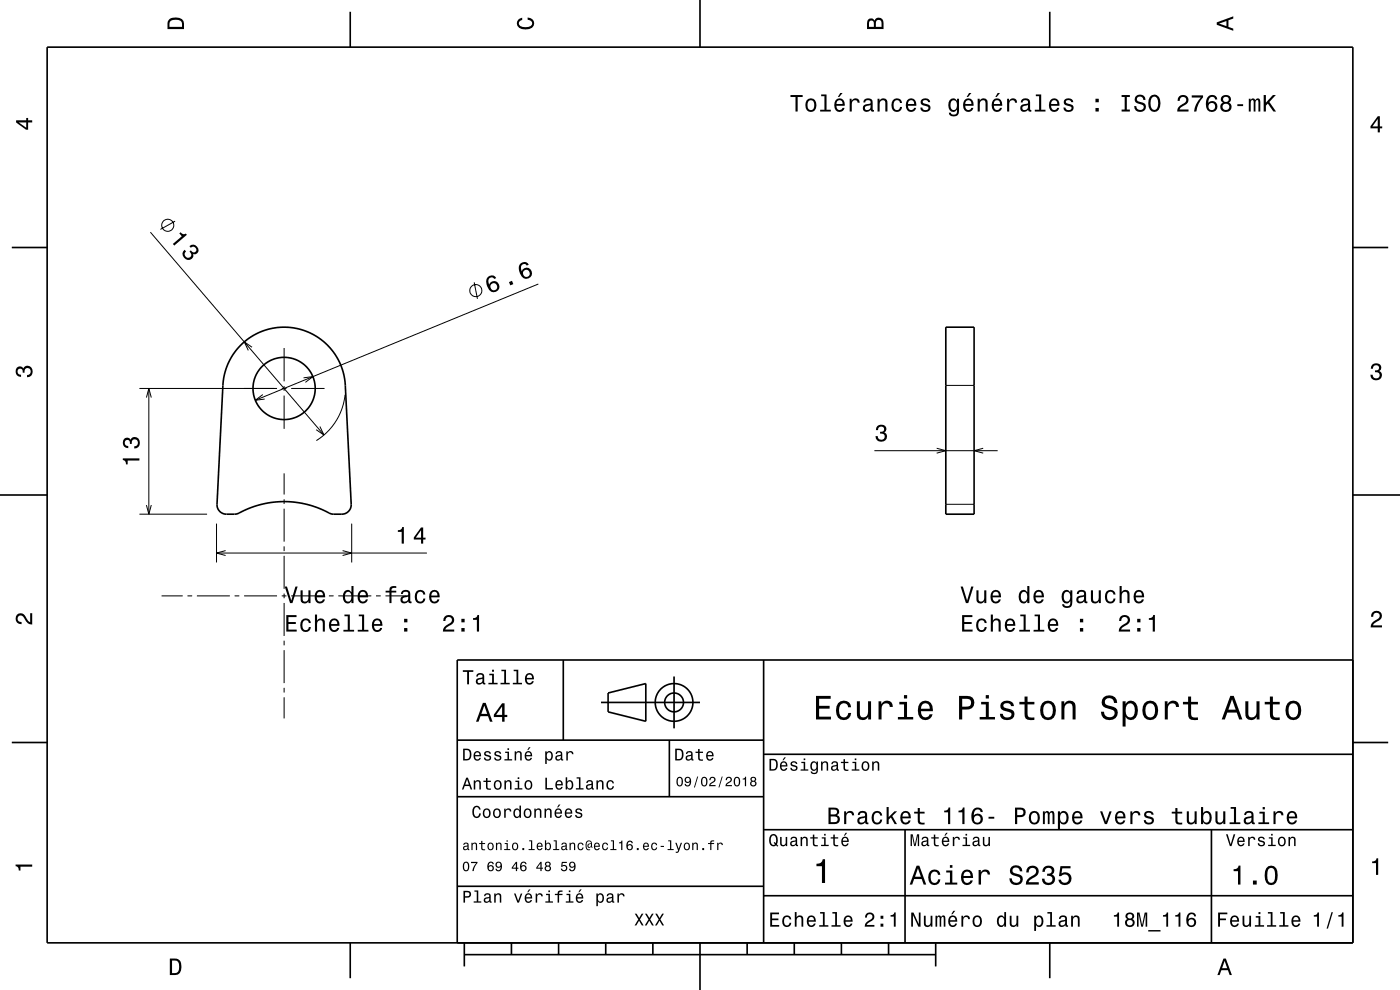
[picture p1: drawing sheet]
<svg xmlns="http://www.w3.org/2000/svg" width="297mm" height="210mm" viewBox="0 0 297 210" stroke-linecap="round" stroke-linejoin="round" font-family="sans-serif">
<g fill="none" stroke="#000" stroke-width=".21">
<path d="M31.9 49.3l36.8 43M37.1 46.9l-3.1 1.8M100.6 59.9l.7 3.5M53.5 73.7l-1.7-1.2 .9 1.8M60.3 73.8v7.1M114.2 60.3l-60 24.6M29.6 82.4h29.2M31.1 84.3l.5-1.9 .5 1.9M31.6 82.4v26.7M55.8 83.7l-1.6 1.2 1.9-.2M59.8 82.4h1M60.3 81.9v1"/>
<path d="M60.3 83.9v7.1M61.8 82.4h7.1M64.4 80.1l2-.2-1.6 1.2M67.9 90.5l.8 1.8-1.6-1.2M73.2 83.8l-.6 2.7-1.3 2.8-1.8 2.3-2.4 1.9M185.5 95.6h26.1M198.7 95.1l1.9 .5-1.9 .5M200.6 81.8h6M208.6 95.1l-2 .5 2 .5M29.6 109.1h14.3M31.1 107.1l.5 2 .5-2M45.9 111.1v8.2"/>
<path d="M45.9 117.3h44.7M47.9 116.8l-2 .5 2 .5M60.3 100.4v4.5M60.3 105.9v1M60.3 107.9v7M60.3 115.9v1M60.3 117.9v7M72.7 116.8l1.9 .5-1.9 .5M74.6 111.1v8.2M200.6 107h6M34.3 126.4h4.5M39.8 126.4h1"/>
<path d="M41.8 126.4h7M49.8 126.4h1M51.8 126.4h7M59.8 126.4h1M60.3 125.9v1M60.3 127.9v7M60.3 135.9v1M60.3 137.9v7M61.8 126.4h7M69.8 126.4h1M71.8 126.4h7M79.8 126.4h1"/>
<path d="M81.8 126.4h4.5M60.3 145.9v1M60.3 147.9v4.5"/>
<circle cx="35.6" cy="47.8" r="1.28"/>
<circle cx="100.9" cy="61.6" r="1.28"/>
</g>
<g fill="none" stroke="#000" stroke-width=".35">
<path d="M10 10h277v190h-277zM74.3 2.5v7.5M148.5 0v10M222.7 2.5v7.5M2.5 52.5h7.5M287 52.5h7.5M51.1 73.2l2.3-1.8 2.7-1.3 2.7-.6h2.7l2.7 .5 2.5 1.1 2.3 1.6 1.9 2.3 1.5 2.9 .8 3.1 1.3 26a2 2 0 0 1-2 2.1l-2.2-.1-3-1.3-2.6-.8-2.2-.4-2-.1-2.3 .1-2.2 .4-2.9 .8-2.8 1.3-2.3 .1a2 2 0 0 1-2-2.1l1.4-26.5 .5-2 .8-2.1 1.1-1.7zM200.6 69.4h6v39.7h-6zM0 105h10M287 105h10M119.5 140v17M162 140v60"/>
<path d="M287 140h-190v60M2.5 157.5h7.5M97 157h65M127.5 149h21M129 147l8-2v8l-8-2zM142 157v12M143 143.5v11M287 157.5h7.5M97 169h65M162 176h125M162 160h125M192 176v24"/>
<path d="M257 176v24M97 188h65M162 190h125M74.3 200v7.5M98.5 202.5h100M98.5 200v5M108.5 200v2.5M118.5 200v2.5M128.5 200v2.5M138.5 200v2.5M148.5 200v10M158.5 200v2.5"/>
<path d="M168.5 200v2.5M178.5 200v2.5M188.5 200v2.5M198.5 200v5M222.7 200v7.5"/>
<circle cx="60.3" cy="82.4" r="6.6"/>
<circle cx="143" cy="149" r="2"/>
<circle cx="143" cy="149" r="4"/>
</g>
<g fill="#000">
<path d="M36 4a2.18 2.18 0 0 0-.5 2.2h3.5v-1.2a1.43 1.43 0 0 0-1.7-1.3zM36.3 4.4a2.15 2.15 0 0 1 2.2 .3l.1 1h-2.6v-1z" fill-rule="evenodd"/>
<path d="M109.9 4.2l.9-.4v.4a.7 .7 0 0 0-.7 .5 .7 .7 0 0 0 .3 .8 1.7 1.7 0 0 0 2.5-.5 .9 .9 0 0 0-1-.8v-.5a1.24 1.24 0 0 1 1.4 1.1 1.24 1.24 0 0 1-1 1.4 2.22 2.22 0 0 1-2.5-.7l-.2-.5z" fill-rule="evenodd"/>
<path d="M184.2 4.2l-.3 .7v1.3h3.5v-1.3a.98 .98 0 0 0-.7-1.1 .98 .98 0 0 0-1.2 .6 .84 .84 0 0 0-1.3-.2zM184.5 4.5a.54 .54 0 0 1 .6-.1 .54 .54 0 0 1 .3 .6v.7h-1zM185.9 4.4a.62 .62 0 0 1 .8-.1 .62 .62 0 0 1 .3 .6v.8h-1.2z" fill-rule="evenodd"/>
<path d="M258.1 4.7v.6l3.5 1.2v-.4l-1-.4v-1.4l1-.4v-.4zM258.6 5l1.6-.5v1z" fill-rule="evenodd"/>
<path d="M3.4 25.5v.5l2.1 1.5h.5v-1.5h.8v-.5h-.8v-.5h-.4v.5zM4 26h1.6v1.1z" fill-rule="evenodd"/>
<path d="M167.7 20.2v.4h1.1v3.1h.4v-3.1h1.1v-.4zM171.2 21.2a1.53 1.53 0 0 0 .8 2.6 1.48 1.48 0 0 0 1.2-1.5 1.48 1.48 0 0 0-1.2-1.4l-.5 .1zM171.5 21.5a.67 .67 0 0 1 .7-.2 .67 .67 0 0 1 .5 .5 1.11 1.11 0 0 1-.7 1.6 1.17 1.17 0 0 1-.5-1.9zM174.2 20v.4h.7v2.9h-.9v.4h2.3v-.4h-1v-3.3zM178.3 19.7l-.5 .9h.2l.7-.9zM177.3 21.2a1.54 1.54 0 0 0 .8 2.6 1.06 1.06 0 0 0 1.1-.9h-.5l-.2 .3-.4 .2a.76 .76 0 0 1-.7-1h1.8a1.17 1.17 0 0 0-.5-1.3 1.17 1.17 0 0 0-1.4 .1zM177.6 21.5a.66 .66 0 0 1 .8-.2 .66 .66 0 0 1 .4 .8h-1.4zM180.3 20.9v2.8h.4v-1.6a.66 .66 0 0 1 .4-.8 .66 .66 0 0 1 .8 .3v.2h.5a.89 .89 0 0 0-.7-.9 .89 .89 0 0 0-1 .5v-.5zM183.4 21.1l-.2 .6h.4a.55 .55 0 0 1 .6-.5 .55 .55 0 0 1 .4 .8h-.2a1.14 1.14 0 0 0-1.4 .9 .73 .73 0 0 0 .8 .8l.5-.1 .4-.3 .1 .3 .6 .1v-.4h-.2l-.1-1.6a1.02 1.02 0 0 0-.7-.8 1.02 1.02 0 0 0-1 .2zM183.6 22.6l1.1-.3a.77 .77 0 0 1-.2 .9 .77 .77 0 0 1-.9 0zM186.2 20.9v2.8h.4v-1.6a.63 .63 0 0 1 .4-.8 .63 .63 0 0 1 .8 .4v2h.5v-1.8a.89 .89 0 0 0-.7-1 .89 .89 0 0 0-1 .5v-.5zM189.4 21.2a1.53 1.53 0 0 0 .9 2.6 1.05 1.05 0 0 0 1.1-1.1h-.5a.67 .67 0 0 1-.6 .7 .67 .67 0 0 1-.7-.6 1.11 1.11 0 0 1 .7-1.6 .6 .6 0 0 1 .6 .6h.5a1.09 1.09 0 0 0-.8-.9 1.09 1.09 0 0 0-1.2 .3zM192.5 21.2a1.54 1.54 0 0 0 .8 2.6 1.06 1.06 0 0 0 1.1-.9h-.5l-.2 .3-.4 .2a.76 .76 0 0 1-.7-1h1.8a1.17 1.17 0 0 0-.5-1.3 1.17 1.17 0 0 0-1.4 .1zM192.8 21.5a.66 .66 0 0 1 .8-.2 .66 .66 0 0 1 .3 .8h-1.3zM195.6 21.1a.76 .76 0 0 0-.3 .8 .76 .76 0 0 0 .8 .5l.8 .4a.63 .63 0 0 1-.6 .6 .63 .63 0 0 1-.6-.6h-.5a1.07 1.07 0 0 0 1.2 .9 1.07 1.07 0 0 0 1-1.2l-.5-.3-1.1-.3a.54 .54 0 0 1 .5-.7 .54 .54 0 0 1 .6 .5h.4a1.03 1.03 0 0 0-.7-.9 1.03 1.03 0 0 0-1 .3zM201.5 21.2a1.57 1.57 0 0 0 .7 2.6l.5-.2 .3-.4a.73 .73 0 0 1-.3 1 .73 .73 0 0 1-1-.3h-.4a1.1 1.1 0 0 0 1.2 .8 1.1 1.1 0 0 0 1-1.2v-2.6h-.5v.5l-.3-.4a.89 .89 0 0 0-1.2 .2zM201.8 21.5a.63 .63 0 0 1 .7-.2 .63 .63 0 0 1 .5 .6 1.11 1.11 0 0 1-.7 1.5 1.2 1.2 0 0 1-.5-1.9zM205.6 19.7l-.5 .9h.3l.7-.9zM204.6 21.2a1.54 1.54 0 0 0 .8 2.6 1.06 1.06 0 0 0 1.1-.9h-.4l-.3 .3-.3 .2a.76 .76 0 0 1-.7-1h1.7a1.17 1.17 0 0 0-.4-1.3 1.17 1.17 0 0 0-1.5 .1zM205 21.5a.66 .66 0 0 1 .8-.2 .66 .66 0 0 1 .3 .8h-1.3zM207.4 20.9v2.8h.5v-1.6a.63 .63 0 0 1 .3-.8 .63 .63 0 0 1 .8 .4l.1 2h.4v-1.8a.89 .89 0 0 0-.6-1 .89 .89 0 0 0-1.1 .5v-.5zM211.6 19.7l-.5 .9h.3l.7-.9zM210.7 21.2a1.54 1.54 0 0 0 .8 2.6 1.05 1.05 0 0 0 1.1-.9h-.5l-.2 .3-.4 .2a.76 .76 0 0 1-.7-1h1.8a1.16 1.16 0 0 0-.5-1.3 1.16 1.16 0 0 0-1.4 .1zM211 21.5a.66 .66 0 0 1 .8-.2 .66 .66 0 0 1 .4 .8h-1.4zM213.7 20.9v2.8h.4v-1.6a.67 .67 0 0 1 .4-.8 .67 .67 0 0 1 .8 .3v.2h.5a.89 .89 0 0 0-.7-.9 .89 .89 0 0 0-1 .5v-.5zM216.8 21.1l-.3 .6h.4a.55 .55 0 0 1 .7-.5 .55 .55 0 0 1 .4 .8h-.2a1 1 0 0 0-1.1 .2 1 1 0 0 0-.2 1.1 .94 .94 0 0 0 1.6 0l.1 .3 .6 .1v-.4h-.3v-1.6a1.02 1.02 0 0 0-1.7-.6zM217 22.6l1.1-.3a.77 .77 0 0 1-.2 .9 .77 .77 0 0 1-.9 0zM219.7 20v.4h.7v2.9h-.9v.4h2.3v-.4h-.9v-3.3zM222.8 21.2a1.54 1.54 0 0 0 .8 2.6 1.06 1.06 0 0 0 1.1-.9h-.4l-.3 .3-.3 .2a.76 .76 0 0 1-.7-1h1.8a1.17 1.17 0 0 0-.5-1.3 1.17 1.17 0 0 0-1.5 .1zM223.2 21.5a.66 .66 0 0 1 .8-.2 .66 .66 0 0 1 .3 .8h-1.3zM225.9 21.1a.76 .76 0 0 0-.2 .8 .76 .76 0 0 0 .7 .5l.9 .4a.63 .63 0 0 1-.6 .6 .63 .63 0 0 1-.7-.6h-.4a1.07 1.07 0 0 0 1.2 .9 1.07 1.07 0 0 0 .9-1.2l-.4-.3-1.1-.3a.53 .53 0 0 1 .4-.7 .53 .53 0 0 1 .7 .5h.4a1.03 1.03 0 0 0-.7-.9 1.03 1.03 0 0 0-1.1 .3zM232.4 22.9v.8h.7v-.8zM232.4 20.9v.8h.7v-.8zM237.9 20.2v.4h.7v2.6h-.7v.5h1.8v-.5h-.7v-2.6h.7v-.4zM241 20.4a.96 .96 0 0 0-.3 1 .96 .96 0 0 0 1 .6 .77 .77 0 0 1 .9 1 .84 .84 0 0 1-.9 .3 .84 .84 0 0 1-.6-.8h-.5a1.21 1.21 0 0 0 1.5 1.3 1.21 1.21 0 0 0 .7-1.8l-.8-.3a.71 .71 0 0 1-.8-.7 .7 .7 0 0 1 .7-.5 .7 .7 0 0 1 .7 .7h.4a1.16 1.16 0 0 0-.7-1.1 1.16 1.16 0 0 0-1.3 .3zM243.9 20.5a2.53 2.53 0 0 0 .5 3.1 1.21 1.21 0 0 0 1.7-.9 1.93 1.93 0 0 0-.9-2.6l-.8 .1zM244.6 20.6l.3-.1a1.7 1.7 0 0 1 .3 2.7l-.3 .1a1.69 1.69 0 0 1-.3-2.7zM250.1 20.5l-.3 .9h.5a.7 .7 0 0 1 .5-.8 .7 .7 0 0 1 .8 .5 .7 .7 0 0 1-.5 .8 1.8 1.8 0 0 0-1.4 1.8h2.4v-.5h-1.9a2.2 2.2 0 0 1 1.5-1.1 1.13 1.13 0 0 0 .1-1.7 1.13 1.13 0 0 0-1.7 .1zM252.8 20.2v.5h1.9a5.2 5.2 0 0 0-1.4 3h.5a5.3 5.3 0 0 1 1.4-3v-.5zM256.4 20.4a2.4 2.4 0 0 0 .1 3.3 1.16 1.16 0 0 0 1.6-.4 1.16 1.16 0 0 0-.2-1.5 1.16 1.16 0 0 0-1.6 0 1.03 1.03 0 0 1 .8-1.3 .58 .58 0 0 1 .7 .6h.4a1.12 1.12 0 0 0-.7-.9 1.12 1.12 0 0 0-1.1 .2zM256.3 22.6a.75 .75 0 0 1 1.5 0 .75 .75 0 0 1-1.5 0zM259.3 20.4a.83 .83 0 0 0 .1 1.4 1.11 1.11 0 0 0-.4 1.5 1.11 1.11 0 0 0 1.6 .4 1.03 1.03 0 0 0 .7-.9 1.03 1.03 0 0 0-.6-1 .88 .88 0 0 0 .4-1.1 .88 .88 0 0 0-1-.6zM259.3 22.7a.75 .75 0 0 1 1.5 0 .75 .75 0 0 1-1.5 0zM259.5 21.1a.59 .59 0 0 1 1.1 0 .59 .59 0 0 1-1.1 0zM262.5 22.1v.4h1.2v-.4zM264.9 20.9v2.8h.4v-1.9l.2-.5h.3l.1 .2 .1 2.2h.3l.1-2.1 .3-.4 .2 .2 .1 .4v1.9h.4v-1.9a.69 .69 0 0 0-.6-.9l-.5 .3-.2-.2-.3-.1-.5 .3v-.3zM268.1 20.2v3.5h.4v-1.3l.5-.4 1.1 1.7h.6l-1.4-2.1 1.4-1.4h-.7l-1.5 1.6v-1.6z" fill-rule="evenodd"/>
<path d="M292.3 24.7l-1.6 2.1v.4h1.6v.9h.4v-.9h.5v-.4h-.5v-2.1zM292.3 25.2v1.6h-1.1z" fill-rule="evenodd"/>
<path d="M38 49.5l.6 .6-1.9 1.6 .3 .4 2.6-2.3-.2-.3a.76 .76 0 0 1-1.1-.2zM39.1 53a1.18 1.18 0 0 0 .2 1.9 1.18 1.18 0 0 0 1.7-.7v-.3a.9 .9 0 0 0 1.1-.5 .9 .9 0 0 0-.3-1.1 1.04 1.04 0 0 0-1.6-.1l.3 .4a.62 .62 0 0 1 .8-.3 .62 .62 0 0 1 .3 .8 .62 .62 0 0 1-.8 .4l-.3-.4-.3 .3a.72 .72 0 0 1 .3 1 .72 .72 0 0 1-1 .2 .72 .72 0 0 1-.2-1l.2-.3z" fill-rule="evenodd"/>
<path d="M103.4 58.9a2.23 2.23 0 0 0 1.3 3.1 1.16 1.16 0 0 0 1.2-.9 1.16 1.16 0 0 0-.7-1.3 1.16 1.16 0 0 0-1.4 .6 1.02 1.02 0 0 1 .2-1.5 .58 .58 0 0 1 .8 .3l.5-.2a1.1 1.1 0 0 0-1.9-.1zM104 60.8a.75 .75 0 0 1 1.5 0 .75 .75 0 0 1-1.5 0zM108 59.8l.3 .7 .6-.2-.3-.7zM110.3 56a2.24 2.24 0 0 0 1.3 3.2 1.16 1.16 0 0 0 1.3-.9 1.16 1.16 0 0 0-.8-1.4 1.16 1.16 0 0 0-1.4 .6 1.02 1.02 0 0 1 .3-1.4 .58 .58 0 0 1 .8 .2l.4-.1a1.1 1.1 0 0 0-1.9-.2zM110.9 58a.75 .75 0 0 1 1.5 0 .75 .75 0 0 1-1.5 0z" fill-rule="evenodd"/>
<path d="M291.1 77.4a1.08 1.08 0 0 1 1.4-.2 1.08 1.08 0 0 1 .4 1.2l-.3 .3a1.06 1.06 0 0 1 .5 1.3 1.06 1.06 0 0 1-1.2 .7 1.1 1.1 0 0 1-1.2-1.2h.5a.71 .71 0 0 0 1 .8 .71 .71 0 0 0 .1-1.3h-.6v-.4a.61 .61 0 0 0 .8-.3 .61 .61 0 0 0-.2-.8 .61 .61 0 0 0-.9 .2l-.1 .5h-.5z" fill-rule="evenodd"/>
<path d="M3.6 78a.86 .86 0 0 1 1.4 .2 1.06 1.06 0 0 1 1.2-.6 1.06 1.06 0 0 1 .7 1.2 1.1 1.1 0 0 1-1.2 1.2v-.4a.71 .71 0 0 0 .8-1 .71 .71 0 0 0-1.3-.1v.6h-.4a.61 .61 0 0 0-.3-.8 .61 .61 0 0 0-.8 .2 .61 .61 0 0 0 .2 .8l.6 .2v.4a1.15 1.15 0 0 1-1.2-.6 1.15 1.15 0 0 1 .3-1.3z" fill-rule="evenodd"/>
<path d="M26.1 97.2v.4a.77 .77 0 0 1 .6 .9h.4v-.8h2.5v-.5zM26.3 93.1a1.17 1.17 0 0 0-.2 1.3 1.17 1.17 0 0 0 1.1 .7v-.5a.62 .62 0 0 1-.8-.3 .62 .62 0 0 1 .3-.8 .62 .62 0 0 1 .8 .2l.1 .5h.4a.72 .72 0 0 1 .4-1 .72 .72 0 0 1 .9 .5 .72 .72 0 0 1-.5 .9l-.3 .1v.4a1.18 1.18 0 0 0 1.2-1.5 1.18 1.18 0 0 0-1.9-.6l-.1 .3a.86 .86 0 0 0-1.4-.2z" fill-rule="evenodd"/>
<path d="M186.1 90.4a1.08 1.08 0 0 1 1.4-.2 1.08 1.08 0 0 1 .4 1.3l-.3 .2a1.06 1.06 0 0 1 .5 1.3 1.06 1.06 0 0 1-1.2 .7 1.1 1.1 0 0 1-1.2-1.2h.5a.71 .71 0 0 0 1 .8 .71 .71 0 0 0 .1-1.3h-.6v-.4a.61 .61 0 0 0 .8-.3 .61 .61 0 0 0-.2-.8 .61 .61 0 0 0-.9 .2l-.1 .5h-.5z" fill-rule="evenodd"/>
<path d="M84.4 112.5v.3h.8v2.5h.5v-3.5h-.4a.77 .77 0 0 1-.9 .7zM89.3 111.9l-1.5 2.1v.4h1.5v.9h.5v-.9h.5v-.4h-.5v-2.1zM89.3 112.5v1.5h-1.1z" fill-rule="evenodd"/>
<path d="M3.6 130.4a1.22 1.22 0 0 1 2 .7l.4 .6 .4 .3v-1.9h.4v2.4a1.8 1.8 0 0 1-1.7-1.4 .71 .71 0 0 0-.9-.5 .71 .71 0 0 0-.5 .8 .71 .71 0 0 0 .9 .5v.5a1.18 1.18 0 0 1-1.2-.7 1.18 1.18 0 0 1 .2-1.3z" fill-rule="evenodd"/>
<path d="M60.7 130.5v3.5h2.2v-.4h-1.7v-1.2h1.6v-.5h-1.6v-1h1.7v-.4zM64 131.6a1.53 1.53 0 0 0 .8 2.5 1.05 1.05 0 0 0 1.1-1.1h-.4a.67 .67 0 0 1-.6 .7 .67 .67 0 0 1-.7-.6 1.12 1.12 0 0 1 .7-1.5 .6 .6 0 0 1 .6 .6h.4a1.09 1.09 0 0 0-.7-1 1.09 1.09 0 0 0-1.2 .4zM66.8 130.4v3.6h.5v-1.6a.63 .63 0 0 1 .4-.8 .63 .63 0 0 1 .7 .4l.1 2h.4v-1.8a.88 .88 0 0 0-.6-1 .88 .88 0 0 0-1 .5v-1.3zM70.1 131.6a1.54 1.54 0 0 0 .8 2.5 1.06 1.06 0 0 0 1.1-.9h-.5l-.2 .4-.4 .1a.75 .75 0 0 1-.7-.9h1.8a1.16 1.16 0 0 0-.5-1.4 1.16 1.16 0 0 0-1.4 .2zM70.4 131.8a.66 .66 0 0 1 .8-.2 .66 .66 0 0 1 .4 .8h-1.4zM73.1 130.4v.3h.7v2.9h-.9v.4h2.2v-.4h-.9v-3.2zM76.1 130.4v.3h.7v2.9h-.9v.4h2.3v-.4h-.9v-3.2zM79.2 131.6a1.54 1.54 0 0 0 .8 2.5 1.06 1.06 0 0 0 1.1-.9h-.5l-.2 .4-.4 .1a.75 .75 0 0 1-.6-.9h1.7a1.17 1.17 0 0 0-.5-1.4 1.17 1.17 0 0 0-1.4 .2zM79.5 131.8a.66 .66 0 0 1 .8-.2 .66 .66 0 0 1 .4 .8h-1.3zM85.7 133.2v.8h.7v-.8zM85.7 131.3v.7h.7v-.7z" fill-rule="evenodd"/>
<path d="M60.4 124.4l1.1 3.5h.5l1.1-3.5h-.4l-.9 3-.9-3zM63.8 125.2v1.8a.89 .89 0 0 0 .6 1 .89 .89 0 0 0 1-.5v.4h.5v-2.7h-.5v1.6a.64 .64 0 0 1-.4 .8 .64 .64 0 0 1-.8-.3v-2.1zM67 125.5a1.54 1.54 0 0 0 .8 2.5 1.06 1.06 0 0 0 1.1-.8h-.4l-.2 .3-.4 .1a.76 .76 0 0 1-.7-.9h1.8a1.17 1.17 0 0 0-.5-1.4 1.17 1.17 0 0 0-1.5 .2zM67.4 125.7a.66 .66 0 0 1 .8-.1 .66 .66 0 0 1 .3 .7h-1.3zM73 125.5a1.58 1.58 0 0 0 .8 2.5l.4-.1 .4-.4v.4h.4v-3.6h-.4v1.3a.89 .89 0 0 0-1.6-.1zM73.4 125.8a.62 .62 0 0 1 .6-.3 .62 .62 0 0 1 .5 .6 1.11 1.11 0 0 1-.6 1.5 1.19 1.19 0 0 1-.5-1.8zM76.2 125.5a1.54 1.54 0 0 0 .8 2.5 1.05 1.05 0 0 0 1-.8h-.4l-.2 .3-.4 .1a.76 .76 0 0 1-.7-.9h1.8a1.16 1.16 0 0 0-.5-1.4 1.16 1.16 0 0 0-1.4 .2zM76.5 125.7a.66 .66 0 0 1 .8-.1 .66 .66 0 0 1 .3 .7h-1.3zM81.8 125.3v.4h.8v2.2h.5v-2.2h1v-.4h-1v-.4l.3-.2h.7v-.4a1.03 1.03 0 0 0-1.5 .8v.2zM85.3 125.4l-.2 .6h.4a.55 .55 0 0 1 .6-.5 .55 .55 0 0 1 .4 .7l-.2 .1a1 1 0 0 0-1 .2 1 1 0 0 0-.3 1.1 .94 .94 0 0 0 1.6 0l.1 .3h.6v-.3l-.2-.1-.1-.2v-1.4a1.02 1.02 0 0 0-.6-.8 1.02 1.02 0 0 0-1.1 .3zM85.5 126.9l1.1-.3a.77 .77 0 0 1-.2 .8 .77 .77 0 0 1-.9 .1l-.1-.3zM88.3 125.5a1.53 1.53 0 0 0 .8 2.5 1.05 1.05 0 0 0 1.1-1h-.4a.67 .67 0 0 1-.6 .6 .67 .67 0 0 1-.7-.6 1.12 1.12 0 0 1 .6-1.5 .6 .6 0 0 1 .7 .6h.4a1.09 1.09 0 0 0-.7-.9 1.09 1.09 0 0 0-1.2 .3zM91.3 125.5a1.54 1.54 0 0 0 .8 2.5 1.05 1.05 0 0 0 1.1-.8h-.4l-.2 .3-.4 .1a.76 .76 0 0 1-.7-.9h1.8a1.16 1.16 0 0 0-.5-1.4 1.16 1.16 0 0 0-1.5 .2zM91.7 125.7a.66 .66 0 0 1 .8-.1 .66 .66 0 0 1 .3 .7h-1.3z" fill-rule="evenodd"/>
<path d="M94.4 130.8l-.4 .9h.5a.7 .7 0 0 1 .5-.8 .7 .7 0 0 1 .9 .5 .7 .7 0 0 1-.5 .8 1.8 1.8 0 0 0-1.4 1.8h2.4v-.5h-1.9a2.2 2.2 0 0 1 1.4-1.1 1.13 1.13 0 0 0 .1-1.7 1.13 1.13 0 0 0-1.6 .1zM97.9 133.2v.8h.7v-.8zM97.9 131.3v.7h.7v-.7zM100.3 131.1v.4h.9v2.5h.4v-3.5h-.3a.77 .77 0 0 1-1 .6z" fill-rule="evenodd"/>
<path d="M204.1 130.5v3.5h2.2v-.4h-1.7v-1.2h1.5v-.5h-1.5v-1h1.7v-.4zM207.4 131.6a1.53 1.53 0 0 0 .8 2.5 1.05 1.05 0 0 0 1.1-1.1h-.4a.67 .67 0 0 1-.6 .7 .67 .67 0 0 1-.7-.6 1.12 1.12 0 0 1 .6-1.5 .59 .59 0 0 1 .7 .6h.4a1.09 1.09 0 0 0-.7-1 1.09 1.09 0 0 0-1.2 .4zM210.2 130.4v3.6h.4v-1.6a.63 .63 0 0 1 .4-.8 .63 .63 0 0 1 .8 .4l.1 2h.4v-1.8a.88 .88 0 0 0-.6-1 .88 .88 0 0 0-1.1 .5v-1.3zM213.5 131.6a1.54 1.54 0 0 0 .8 2.5 1.06 1.06 0 0 0 1-.9h-.4l-.2 .4-.4 .1a.75 .75 0 0 1-.7-.9h1.8a1.17 1.17 0 0 0-.5-1.4 1.17 1.17 0 0 0-1.4 .2zM213.8 131.8a.66 .66 0 0 1 .8-.2 .66 .66 0 0 1 .3 .8h-1.3zM216.5 130.4v.3h.6v2.9h-.9v.4h2.3v-.4h-.9v-3.2zM219.5 130.4v.3h.7v2.9h-.9v.4h2.2v-.4h-.9v-3.2zM222.6 131.6a1.54 1.54 0 0 0 .8 2.5 1.06 1.06 0 0 0 1.1-.9h-.5l-.2 .4-.4 .1a.75 .75 0 0 1-.7-.9h1.8a1.17 1.17 0 0 0-.5-1.4 1.17 1.17 0 0 0-1.4 .2zM222.9 131.8a.66 .66 0 0 1 .8-.2 .66 .66 0 0 1 .3 .8h-1.3zM229.1 133.2v.8h.7v-.8zM229.1 131.3v.7h.7v-.7z" fill-rule="evenodd"/>
<path d="M203.8 124.4l1.1 3.5h.5l1.1-3.5h-.5l-.8 3-.9-3zM207.1 125.2v1.8a.89 .89 0 0 0 .7 1 .89 .89 0 0 0 1-.5v.4h.4v-2.7h-.4v1.6a.65 .65 0 0 1-.4 .8 .65 .65 0 0 1-.8-.3v-2.1zM210.4 125.5a1.54 1.54 0 0 0 .8 2.5 1.06 1.06 0 0 0 1.1-.8h-.4l-.3 .3-.3 .1a.76 .76 0 0 1-.7-.9h1.8a1.16 1.16 0 0 0-.5-1.4 1.16 1.16 0 0 0-1.5 .2zM210.8 125.7a.66 .66 0 0 1 .8-.1 .66 .66 0 0 1 .3 .7h-1.3zM216.4 125.5a1.58 1.58 0 0 0 .8 2.5l.4-.1 .3-.4v.4h.5v-3.6h-.5v1.3a.89 .89 0 0 0-1.5-.1zM216.7 125.8a.62 .62 0 0 1 .7-.3 .62 .62 0 0 1 .5 .6 1.11 1.11 0 0 1-.7 1.5 1.19 1.19 0 0 1-.5-1.8zM219.5 125.5a1.54 1.54 0 0 0 .8 2.5 1.05 1.05 0 0 0 1.1-.8h-.4l-.2 .3-.4 .1a.76 .76 0 0 1-.7-.9h1.8a1.16 1.16 0 0 0-.5-1.4 1.16 1.16 0 0 0-1.5 .2zM219.9 125.7a.66 .66 0 0 1 .8-.1 .66 .66 0 0 1 .3 .7h-1.3zM225.5 125.5a1.57 1.57 0 0 0 .8 2.5l.4-.1 .4-.4a.73 .73 0 0 1-.4 1 .73 .73 0 0 1-1-.3h-.4a1.1 1.1 0 0 0 1.3 .8 1.1 1.1 0 0 0 .9-1.2v-2.6h-.4v.5l-.4-.4a.89 .89 0 0 0-1.2 .2zM225.8 125.8a.63 .63 0 0 1 .7-.3 .63 .63 0 0 1 .5 .6 1.11 1.11 0 0 1-.7 1.5 1.2 1.2 0 0 1-.5-1.8zM228.7 125.4l-.3 .6h.4a.55 .55 0 0 1 .7-.5 .55 .55 0 0 1 .4 .7l-.2 .1a1 1 0 0 0-1.1 .2 1 1 0 0 0-.2 1.1 .94 .94 0 0 0 1.6 0l.1 .3h.6v-.3l-.3-.1v-1.6a1.02 1.02 0 0 0-.7-.8 1.02 1.02 0 0 0-1 .3zM228.9 126.9l1.1-.3a.77 .77 0 0 1-.2 .8 .77 .77 0 0 1-.9 .1l-.1-.3zM231.4 125.2v1.8a.89 .89 0 0 0 .6 1 .89 .89 0 0 0 1.1-.5v.4h.4v-2.7h-.4v1.6a.64 .64 0 0 1-.4 .8 .64 .64 0 0 1-.8-.3v-2.1zM234.7 125.5a1.53 1.53 0 0 0 .8 2.5 1.06 1.06 0 0 0 1.2-1h-.5a.67 .67 0 0 1-.6 .6 .67 .67 0 0 1-.7-.6 1.12 1.12 0 0 1 .7-1.5 .6 .6 0 0 1 .6 .6h.4a1.09 1.09 0 0 0-.7-.9 1.09 1.09 0 0 0-1.2 .3zM237.5 124.3v3.6h.5v-1.5a.64 .64 0 0 1 .4-.8 .64 .64 0 0 1 .8 .3v2h.4v-1.8a.88 .88 0 0 0-.6-.9 .88 .88 0 0 0-1 .4v-1.3zM240.8 125.5a1.54 1.54 0 0 0 .8 2.5 1.06 1.06 0 0 0 1.1-.8h-.5l-.2 .3-.4 .1a.76 .76 0 0 1-.7-.9h1.8a1.16 1.16 0 0 0-.5-1.4 1.16 1.16 0 0 0-1.4 .2zM241.1 125.7a.66 .66 0 0 1 .8-.1 .66 .66 0 0 1 .4 .7h-1.4z" fill-rule="evenodd"/>
<path d="M237.7 130.8l-.2 .4-.1 .5h.5a.7 .7 0 0 1 .5-.8 .7 .7 0 0 1 .8 .5 .7 .7 0 0 1-.5 .8 1.8 1.8 0 0 0-1.4 1.8h2.4v-.5h-1.9a2.2 2.2 0 0 1 1.5-1.1 1.13 1.13 0 0 0 .1-1.7 1.13 1.13 0 0 0-1.7 .1zM241.2 133.2v.8h.7v-.8zM241.2 131.3v.7h.7v-.7zM243.7 131.1v.4h.8v2.5h.5v-3.5h-.3a.77 .77 0 0 1-1 .6z" fill-rule="evenodd"/>
<path d="M291.2 129.9a1.18 1.18 0 0 1 1.9 .3 1.18 1.18 0 0 1-1 1.7l-.5 .3-.3 .5h1.9v.4h-2.4a1.8 1.8 0 0 1 1.4-1.8 .71 .71 0 0 0 .5-.8 .71 .71 0 0 0-.9-.5 .71 .71 0 0 0-.5 .8h-.4z" fill-rule="evenodd"/>
<path d="M98.2 158.8v2.5h.9a1.37 1.37 0 0 0 .7-2.2 1.56 1.56 0 0 0-1.6-.3zM98.6 159.1a.98 .98 0 0 1 1.1 .7 .98 .98 0 0 1-.6 1.2h-.5zM100.7 159.6a1.04 1.04 0 0 0-.2 1.2 1.04 1.04 0 0 0 1 .5l.5-.5h-.3l-.4 .3a.54 .54 0 0 1-.5-.7h1.3a.83 .83 0 0 0-.4-.9 .83 .83 0 0 0-1 .1zM100.9 159.7l.2-.1a.47 .47 0 0 1 .5 .1 .47 .47 0 0 1 .1 .5h-.9zM102.9 159.5l-.2 .1a.69 .69 0 0 0 .9 .9l.2 .1a.43 .43 0 0 1-.4 .5 .43 .43 0 0 1-.4-.4h-.3a.74 .74 0 0 0 .9 .7 .74 .74 0 0 0 .5-1l-1-.4a.38 .38 0 0 1 .3-.5 .38 .38 0 0 1 .4 .4h.3a.78 .78 0 0 0-1.2-.4zM105.1 159.5l-.2 .1a.69 .69 0 0 0 .9 .9l.2 .1a.43 .43 0 0 1-.4 .5 .43 .43 0 0 1-.5-.4h-.3a.74 .74 0 0 0 .9 .7 .74 .74 0 0 0 .5-1l-.9-.4a.38 .38 0 0 1 .3-.5 .38 .38 0 0 1 .4 .4h.3a.77 .77 0 0 0-1.2-.4zM107.2 159.4v.3h.5v1.3h-.7v.3h1.6v-.3h-.6v-1.6zM107.7 158.7v.4h.3v-.4zM109.2 159.4v1.9h.3v-1.1a.45 .45 0 0 1 .4-.6 .45 .45 0 0 1 .5 .5v1.2h.3v-1.3a.63 .63 0 0 0-.5-.7 .63 .63 0 0 0-.7 .4v-.3zM112.2 158.5l-.4 .6h.3l.5-.6zM111.5 159.6a1.04 1.04 0 0 0-.2 1.2 1.04 1.04 0 0 0 1.1 .5l.5-.5h-.3l-.5 .3a.54 .54 0 0 1-.5-.7h1.3a.83 .83 0 0 0-.4-.9 .83 .83 0 0 0-1 .1zM111.8 159.7l.1-.1a.48 .48 0 0 1 .5 .1 .48 .48 0 0 1 .2 .5h-1zM115.7 159.4v2.7h.3v-1.1a.66 .66 0 0 0 .7 .4 .66 .66 0 0 0 .5-.6 .91 .91 0 0 0 0-1.1 .91 .91 0 0 0-1-.3l-.2 .3v-.3zM116.1 159.8a.45 .45 0 0 1 .5-.2 .45 .45 0 0 1 .3 .4 .65 .65 0 0 1 .1 .8 .65 .65 0 0 1-.7 .2 .98 .98 0 0 1-.2-1.2zM118.1 159.5l-.2 .4h.3a.39 .39 0 0 1 .4-.3 .39 .39 0 0 1 .3 .5h-.1a.65 .65 0 0 0-1 .4 .65 .65 0 0 0 .6 .9l.6-.3 .1 .2h.4v-.2l-.2-.1v-1.1a.72 .72 0 0 0-.5-.6 .72 .72 0 0 0-.7 .2zM118.2 160.6l.8-.3a.55 .55 0 0 1-.2 .7 .55 .55 0 0 1-.6 0zM120.1 159.4v1.9h.4v-1.1a.47 .47 0 0 1 .2-.6 .47 .47 0 0 1 .6 .2v.2h.4a.64 .64 0 0 0-.5-.7 .64 .64 0 0 0-.8 .4v-.3z" fill-rule="evenodd"/>
<path d="M98.2 142.2v.3h.9v2.7h.4v-2.7h.9v-.3zM101.3 143l-.3 .5h.4a.47 .47 0 0 1 .5-.4 .47 .47 0 0 1 .4 .6l-.2 .1a.84 .84 0 0 0-1 .2 .84 .84 0 0 0 0 1.1 .9 .9 0 0 0 1.3-.2l.1 .2 .5 .1v-.3l-.3-.1v-1.3a.87 .87 0 0 0-1.4-.5zM101.4 144.3l.9-.3a.66 .66 0 0 1-.1 .7 .66 .66 0 0 1-.8 .1zM103.8 142.9v.3h.6v1.6h-.8v.4h2v-.4h-.8v-1.9zM104.4 142.1v.4h.4v-.4zM106.4 142.1v.3h.6v2.4h-.8v.4h1.9v-.4h-.7v-2.7zM109 142.1v.3h.6v2.4h-.8v.4h1.9v-.4h-.7v-2.7zM111.6 143.1a1.32 1.32 0 0 0 .7 2.1 .9 .9 0 0 0 .9-.7h-.3l-.2 .3-.4 .1a.65 .65 0 0 1-.6-.8h1.6a1 1 0 0 0-.4-1.2 1 1 0 0 0-1.3 .2zM111.9 143.3a.57 .57 0 0 1 .7-.1 .57 .57 0 0 1 .3 .6h-1.2z" fill-rule="evenodd"/>
<path d="M102.4 149.1l-1.4 4h.5l.4-1.2h1.6l.4 1.2h.6l-1.5-4zM102.7 149.7l.7 1.7h-1.3zM106.5 149.2l-1.7 2.4v.5h1.7v1h.5v-1h.6v-.5h-.6v-2.4zM106.5 149.9v1.7h-1.3z" fill-rule="evenodd"/>
<path d="M143.2 158.8v2.5h.9a1.37 1.37 0 0 0 .7-2.2 1.56 1.56 0 0 0-1.6-.3zM143.6 159.1a.98 .98 0 0 1 1.1 .7 .98 .98 0 0 1-.6 1.2h-.5zM145.7 159.5l-.2 .4h.3a.39 .39 0 0 1 .5-.3 .39 .39 0 0 1 .3 .5h-.2a.65 .65 0 0 0-.9 .4 .65 .65 0 0 0 .5 .9l.7-.3v.2h.4v-.2l-.1-.1-.1-1.1a.73 .73 0 0 0-.4-.6 .73 .73 0 0 0-.8 .2zM145.8 160.6l.8-.3a.55 .55 0 0 1-.1 .7 .55 .55 0 0 1-.7 0zM148.1 158.9v.5h-.5v.3h.5v1.3a.75 .75 0 0 0 1 .4v-.3a.48 .48 0 0 1-.7-.3v-1.1h.7v-.3h-.7v-.5zM150 159.6a1.04 1.04 0 0 0-.2 1.2 1.04 1.04 0 0 0 1.1 .5l.5-.5h-.4l-.4 .3a.54 .54 0 0 1-.5-.7h1.3a.83 .83 0 0 0-.4-.9 .83 .83 0 0 0-1 .1zM150.3 159.7l.1-.1a.48 .48 0 0 1 .5 .1 .48 .48 0 0 1 .2 .5h-1z" fill-rule="evenodd"/>
<path d="M173.1 147.6v5h3.2v-.6h-2.5v-1.7h2.2v-.6h-2.2v-1.5h2.4v-.6zM177.8 149.2a2.59 2.59 0 0 0 .5 3.4 1.58 1.58 0 0 0 2.3-1.4h-.6a.95 .95 0 0 1-.9 1 .95 .95 0 0 1-1-.9 1.59 1.59 0 0 1 .9-2.1 .85 .85 0 0 1 .9 .8h.7a1.56 1.56 0 0 0-1.1-1.3 1.56 1.56 0 0 0-1.7 .5zM181.8 148.8v2.5a1.27 1.27 0 0 0 .9 1.4 1.27 1.27 0 0 0 1.5-.7v.6h.6v-3.8h-.6v2.2a.92 .92 0 0 1-.6 1.1 .92 .92 0 0 1-1.2-.4v-2.9zM186.4 148.8v3.8h.6v-2.2a.95 .95 0 0 1 .5-1.1 .95 .95 0 0 1 1.2 .3l.1 .4h.6a1.28 1.28 0 0 0-1-1.4 1.28 1.28 0 0 0-1.4 .8v-.6zM190.8 148.9v.5h1v2.7h-1.3v.5h3.2v-.5h-1.3v-3.2zM191.8 147.4v.8h.6v-.8zM195.1 149.2a2.62 2.62 0 0 0 .5 3.4 1.57 1.57 0 0 0 2.2-1.1h-.6l-.3 .5-.5 .2a1.08 1.08 0 0 1-1-1.3h2.5a1.66 1.66 0 0 0-.7-2 1.66 1.66 0 0 0-2.1 .3zM195.6 149.5a.94 .94 0 0 1 1.2-.2 .94 .94 0 0 1 .5 1h-1.9zM203.5 147.6v5h.6v-2.1h.8a1.47 1.47 0 0 0 1.8-1.2 1.47 1.47 0 0 0-1.5-1.7zM204.1 148.2a1.6 1.6 0 0 1 1.8 .5 .86 .86 0 0 1 0 .9 .86 .86 0 0 1-.9 .3h-.9zM208.1 148.9v.5h1v2.7h-1.3v.5h3.3v-.5h-1.3v-3.2zM209.1 147.4v.8h.7v-.8zM212.6 148.9a1.08 1.08 0 0 0-.3 1.2 1.08 1.08 0 0 0 1 .7l1.1 .4a.57 .57 0 0 1 .2 .6 .57 .57 0 0 1-.5 .4 .96 .96 0 0 1-1.4-.8h-.6a1.6 1.6 0 0 0 1.3 1.4 1.6 1.6 0 0 0 1.7-.8 1.13 1.13 0 0 0-1-1.6l-1.1-.3-.2-.4a.87 .87 0 0 1 .9-.5 .87 .87 0 0 1 .8 .6h.6a1.41 1.41 0 0 0-2.1-1.1zM217.4 147.8v1.1h-1.1v.5h1.1v2.6l.2 .4 .4 .3h1.4v-.5a.97 .97 0 0 1-1.4-.5v-2.3h1.4v-.5h-1.4v-1.1zM221.1 149.2a2.56 2.56 0 0 0 .5 3.4 1.72 1.72 0 0 0 1.8-.2 1.72 1.72 0 0 0 .6-1.7 1.7 1.7 0 0 0-.9-1.9 1.7 1.7 0 0 0-2 .4zM221.6 149.6a.96 .96 0 0 1 1-.4 .96 .96 0 0 1 .7 .8 1.59 1.59 0 0 1-1 2.2 1.19 1.19 0 0 1-1-1.5zM225.2 148.8v3.8h.6v-2.2a.97 .97 0 0 1 .5-1.1 .97 .97 0 0 1 1.1 .2l.1 .7v2.4h.7v-2.5a1.27 1.27 0 0 0-.9-1.4 1.27 1.27 0 0 0-1.5 .6v-.5zM234.1 147.9a1.38 1.38 0 0 0-.3 1.5 1.38 1.38 0 0 0 1.3 .9 1.25 1.25 0 0 1 1.4 .9 1.15 1.15 0 0 1-1.3 .9 1.15 1.15 0 0 1-1-1.1h-.7a1.8 1.8 0 0 0 1.7 1.8 1.8 1.8 0 0 0 1.9-1.6 1.46 1.46 0 0 0-1.5-1.4l-.6-.2a.83 .83 0 0 1-.5-1.1 .83 .83 0 0 1 1.2-.3l.5 .5 .1 .4h.7a1.67 1.67 0 0 0-1-1.6 1.67 1.67 0 0 0-1.9 .4zM238.2 148.8v5.3h.6v-2.1a1.32 1.32 0 0 0 1.4 .7 1.32 1.32 0 0 0 1.1-1.1 2.43 2.43 0 0 0-.8-2.8 1.21 1.21 0 0 0-1.7 .5v-.5zM239.1 149.6a.9 .9 0 0 1 .9-.4 .9 .9 0 0 1 .7 .8 1.61 1.61 0 0 1-.9 2.2 1.18 1.18 0 0 1-1-1.5zM242.8 149.2a2.56 2.56 0 0 0 .5 3.4 1.72 1.72 0 0 0 1.8-.2 1.72 1.72 0 0 0 .6-1.7 1.7 1.7 0 0 0-.9-1.9 1.7 1.7 0 0 0-2 .4zM243.3 149.6a.96 .96 0 0 1 1-.4 .96 .96 0 0 1 .7 .8 1.59 1.59 0 0 1-1 2.2 1.19 1.19 0 0 1-1-1.5zM247.1 148.8v3.8h.6v-2.2a.95 .95 0 0 1 .5-1.1 .95 .95 0 0 1 1.2 .3l.1 .4h.6a1.28 1.28 0 0 0-1-1.4 1.28 1.28 0 0 0-1.4 .8v-.6zM252 147.8v1.1h-1v.5h1l.1 2.6 .2 .4 .4 .3h1.4v-.5a.97 .97 0 0 1-1.4-.5v-2.3h1.4v-.5h-1.4v-1.1zM261 147.6l-1.8 5h.6l.6-1.4h2l.5 1.4h.7l-1.9-5zM261.4 148.3l.7 2.2h-1.5zM264.2 148.8v2.5a1.27 1.27 0 0 0 .9 1.4 1.27 1.27 0 0 0 1.5-.7v.6h.6v-3.8h-.6v2.2a.92 .92 0 0 1-.6 1.1 .92 .92 0 0 1-1.1-.4l-.1-2.9zM269.4 147.8v1.1h-1.1v.5h1.1v2.6l.2 .4 .4 .3 .7 .1 .8-.1v-.5a.97 .97 0 0 1-1.4-.5l-.1-2.3h1.5v-.5h-1.5v-1.1zM273.1 149.2a2.56 2.56 0 0 0 .6 3.4 1.72 1.72 0 0 0 1.8-.2 1.72 1.72 0 0 0 .6-1.7 1.7 1.7 0 0 0-.9-1.9 1.7 1.7 0 0 0-2.1 .4zM273.6 149.6a.96 .96 0 0 1 1-.4 .96 .96 0 0 1 .7 .8 1.59 1.59 0 0 1-.9 2.2 1.19 1.19 0 0 1-1.1-1.5z" fill-rule="evenodd"/>
<path d="M98.9 165l-.9 2.5h.3l.3-.8h1l.2 .8h.4l-.9-2.5zM99.1 165.3l.4 1.1h-.8zM100.5 165.5v2h.3v-1.1a.45 .45 0 0 1 .4-.7 .45 .45 0 0 1 .5 .6v1.2h.3v-1.3a.63 .63 0 0 0-.4-.7 .63 .63 0 0 0-.8 .3v-.3zM103.1 165v.6h-.5v.3h.5v1.3a.74 .74 0 0 0 1 .3v-.3a.49 .49 0 0 1-.7-.2v-1.1h.7v-.3h-.7v-.6zM105 165.7a1.04 1.04 0 0 0-.2 1.3 1.04 1.04 0 0 0 1.1 .5 1.04 1.04 0 0 0 .5-1.3 1.04 1.04 0 0 0-1.2-.7zM105.2 165.9a.48 .48 0 0 1 .5-.1 .48 .48 0 0 1 .4 .4 .66 .66 0 0 1 0 .7 .66 .66 0 0 1-.7 .3 .97 .97 0 0 1-.2-1.3zM107 165.5v2h.3v-1.1a.45 .45 0 0 1 .4-.7 .45 .45 0 0 1 .5 .6v1.2h.3v-1.3a.63 .63 0 0 0-.4-.7 .63 .63 0 0 0-.8 .3v-.3zM109.3 165.6v.3h.5v1.3h-.6v.3h1.6v-.3h-.6v-1.6zM109.8 164.9v.3h.4v-.3zM111.5 165.7a1.04 1.04 0 0 0-.2 1.3 1.04 1.04 0 0 0 1.1 .5 1.04 1.04 0 0 0 .5-1.3 1.04 1.04 0 0 0-1.2-.7zM111.7 165.9a.48 .48 0 0 1 .5-.1 .48 .48 0 0 1 .4 .4 .66 .66 0 0 1 0 .7 .66 .66 0 0 1-.7 .3 .97 .97 0 0 1-.2-1.3zM115.7 165v2.5h1.6v-.3h-1.3v-2.2zM118 165.7a1.04 1.04 0 0 0-.2 1.2 1.04 1.04 0 0 0 1.1 .6l.5-.6h-.3l-.5 .4a.54 .54 0 0 1-.5-.7h1.3a.83 .83 0 0 0-.3-1 .83 .83 0 0 0-1.1 .1zM118.3 165.9l.1-.1a.47 .47 0 0 1 .5 .1 .47 .47 0 0 1 .2 .4h-1zM120 164.9v2.6h.3v-.3a.66 .66 0 0 0 .7 .3 .66 .66 0 0 0 .6-.6 .9 .9 0 0 0 0-1 .9 .9 0 0 0-1-.3l-.3 .2v-.9zM120.5 165.9a.45 .45 0 0 1 .4-.1 .45 .45 0 0 1 .4 .4v.3a.6 .6 0 0 1-.5 .8 .85 .85 0 0 1-.3-1.4zM122.3 164.9v.2h.5v2.1h-.6v.3h1.6v-.3h-.7v-2.3zM124.6 165.6l-.2 .5h.3a.39 .39 0 0 1 .4-.4 .39 .39 0 0 1 .3 .6h-.1a.65 .65 0 0 0-1 .4 .65 .65 0 0 0 .6 .8l.6-.3 .1 .2 .4 .1v-.3h-.2v-1.1a.73 .73 0 0 0-.5-.6 .73 .73 0 0 0-.7 .1zM124.7 166.7l.8-.2a.55 .55 0 0 1-.2 .6 .55 .55 0 0 1-.6 .1zM126.5 165.5v2h.3v-1.1a.45 .45 0 0 1 .4-.7 .45 .45 0 0 1 .5 .6v1.2h.3v-1.3a.63 .63 0 0 0-.4-.7 .63 .63 0 0 0-.8 .3v-.3zM128.9 165.7a1.04 1.04 0 0 0-.2 1.2 1.04 1.04 0 0 0 1.1 .6l.4-.4v-.3h-.3l-.3 .4a.73 .73 0 0 1-.6-.7 .73 .73 0 0 1 .7-.7l.2 .4h.3a.78 .78 0 0 0-.5-.7 .78 .78 0 0 0-.8 .2z" fill-rule="evenodd"/>
<path d="M100.4 171.2a1.45 1.45 0 0 0 .7 2.3 .94 .94 0 0 0 .9-1h-.3a.59 .59 0 0 1-.8 .7 1.31 1.31 0 0 1 .2-2l.3 .1 .2 .4h.4a.85 .85 0 0 0-.6-.8 .85 .85 0 0 0-1 .3zM102.6 171.7a1.04 1.04 0 0 0-.1 1.3 1.04 1.04 0 0 0 1.1 .5 1.04 1.04 0 0 0 .5-1.3 1.04 1.04 0 0 0-1.2-.7zM102.9 171.9a.48 .48 0 0 1 .5-.1 .48 .48 0 0 1 .3 .4 .66 .66 0 0 1 0 .7 .66 .66 0 0 1-.7 .3 .98 .98 0 0 1-.1-1.3zM104.8 171.7a1.04 1.04 0 0 0-.1 1.3 1.04 1.04 0 0 0 1.1 .5 1.04 1.04 0 0 0 .5-1.3 1.04 1.04 0 0 0-1.2-.7zM105 171.9a.48 .48 0 0 1 .5-.1 .48 .48 0 0 1 .4 .4 .66 .66 0 0 1 0 .7 .66 .66 0 0 1-.7 .3 .97 .97 0 0 1-.2-1.3zM107 171.5v2h.3v-1.1a.47 .47 0 0 1 .2-.6 .47 .47 0 0 1 .6 .2l.1 .1h.3a.64 .64 0 0 0-.5-.6 .64 .64 0 0 0-.7 .4v-.4zM109.1 171.7a1.06 1.06 0 0 0-.2 1.2 1.06 1.06 0 0 0 .9 .6l.4-.3v.3h.3v-2.6h-.3v.9a.63 .63 0 0 0-1.1-.1zM109.4 171.9a.44 .44 0 0 1 .4-.1 .44 .44 0 0 1 .4 .4 .65 .65 0 0 1 0 .7 .65 .65 0 0 1-.7 .3l-.2-.4zM111.3 171.7a1.04 1.04 0 0 0-.1 1.3 1.04 1.04 0 0 0 1.1 .5 1.04 1.04 0 0 0 .5-1.3 1.04 1.04 0 0 0-1.2-.7zM111.5 171.9a.48 .48 0 0 1 .6-.1 .48 .48 0 0 1 .3 .4 .66 .66 0 0 1 0 .7 .66 .66 0 0 1-.7 .3 .98 .98 0 0 1-.2-1.3zM113.4 171.5v2h.3v-1.1a.45 .45 0 0 1 .3-.7 .45 .45 0 0 1 .5 .6v1.2h.4v-1.3a.63 .63 0 0 0-.5-.7 .63 .63 0 0 0-.7 .3v-.3zM115.5 171.5v2h.3v-1.1a.45 .45 0 0 1 .3-.6 .45 .45 0 0 1 .6 .2v1.5h.3v-1.3a.63 .63 0 0 0-.4-.7 .63 .63 0 0 0-.8 .3v-.3zM118.5 170.7l-.3 .6h.2l.5-.6zM117.9 171.7a1.04 1.04 0 0 0-.2 1.2 1.04 1.04 0 0 0 1 .6l.5-.6h-.3l-.4 .4a.54 .54 0 0 1-.5-.7h1.2a.83 .83 0 0 0-.3-1 .83 .83 0 0 0-1 .1zM118.1 171.9l.1-.1a.47 .47 0 0 1 .5 .1 .47 .47 0 0 1 .2 .4h-.9zM120 171.7a1.04 1.04 0 0 0-.2 1.2 1.04 1.04 0 0 0 1.1 .6l.5-.6h-.3l-.5 .4a.53 .53 0 0 1-.5-.7h1.3a.83 .83 0 0 0-.3-1 .83 .83 0 0 0-1.1 .1zM120.3 171.9l.1-.1a.48 .48 0 0 1 .5 .1 .48 .48 0 0 1 .2 .4h-1zM122.2 171.6l-.1 .2a.69 .69 0 0 0 .8 .9l.3 .1a.43 .43 0 0 1-.4 .5 .43 .43 0 0 1-.5-.4h-.3a.74 .74 0 0 0 .9 .7 .74 .74 0 0 0 .5-1.1l-1-.3a.38 .38 0 0 1 .3-.5 .38 .38 0 0 1 .5 .3h.3a.77 .77 0 0 0-1.3-.4z" fill-rule="evenodd"/>
<path d="M143.7 165a1.16 1.16 0 0 0 .5 1.8 1.16 1.16 0 0 0 .5-1.8 .63 .63 0 0 0-1 0zM144 165.1l.2-.1a.98 .98 0 0 1 0 1.6l-.2-.1-.2-.3v-.7zM145.4 165a.66 .66 0 0 0 0 .9 .66 .66 0 0 0 .9 0 .56 .56 0 0 1-.6 .7l-.2-.3h-.3a.7 .7 0 0 0 .9 .5 .7 .7 0 0 0 .5-.8 .81 .81 0 0 0-.2-1 .81 .81 0 0 0-1 0zM145.5 165.4a.42 .42 0 0 1 .8 0 .42 .42 0 0 1-.8 0zM147.9 164.7l-.7 2.3h.2l.7-2.3zM148.9 165a1.15 1.15 0 0 0 .5 1.8 1.16 1.16 0 0 0 .5-1.8 .63 .63 0 0 0-1 0zM149.2 165.1l.2-.1a.98 .98 0 0 1 0 1.6l-.2-.1-.2-.3v-.7zM150.7 164.9l-.2 .6h.2a.4 .4 0 0 1 .3-.5 .4 .4 0 0 1 .5 .3 .4 .4 0 0 1-.3 .5l-.1 .1a.95 .95 0 0 0-.7 .9h1.4v-.3h-1.1l.5-.4a.67 .67 0 0 0 .5-1 .67 .67 0 0 0-1-.2zM153.1 164.7l-.7 2.3h.2l.7-2.3zM154.1 164.9l-.2 .6h.3a.4 .4 0 0 1 .3-.5 .4 .4 0 0 1 .5 .3 .4 .4 0 0 1-.3 .5l-.2 .1a.93 .93 0 0 0-.6 .9h1.4v-.3h-1.1l.5-.4a.67 .67 0 0 0 .5-1 .67 .67 0 0 0-1.1-.2zM155.8 165a1.15 1.15 0 0 0 .5 1.8 1.16 1.16 0 0 0 .5-1.8 .63 .63 0 0 0-1 0zM156.1 165.1l.2-.1a.98 .98 0 0 1 0 1.6l-.2-.1-.2-.3v-.7zM157.6 165.1v.3h.4v1.4h.3v-2zM159.4 164.9l-.2 .5 .2 .3a.62 .62 0 0 0-.1 .9 .62 .62 0 0 0 1 0 .62 .62 0 0 0-.1-.9 .57 .57 0 0 0 0-.9 .57 .57 0 0 0-.8 .1zM159.4 166.2a.41 .41 0 0 1 .8 0 .41 .41 0 0 1-.8 0zM159.5 165.3a.34 .34 0 0 1 .6 0 .34 .34 0 0 1-.6 0z" fill-rule="evenodd"/>
<path d="M163.2 161v2.5h.9a1.37 1.37 0 0 0 .7-2.2 1.58 1.58 0 0 0-1.6-.3zM163.6 161.3a.98 .98 0 0 1 1.1 .7 .98 .98 0 0 1-.6 1.2h-.5zM166.4 160.7l-.4 .6h.2l.5-.6zM165.7 161.7a1.04 1.04 0 0 0-.2 1.2 1.04 1.04 0 0 0 1 .6l.5-.6h-.3l-.4 .4a.54 .54 0 0 1-.5-.7h1.3a.83 .83 0 0 0-.4-1 .83 .83 0 0 0-1 .1zM165.9 161.9l.2-.1a.48 .48 0 0 1 .5 .1 .48 .48 0 0 1 .1 .4h-.9zM167.9 161.6l-.2 .2a.68 .68 0 0 0 .9 .9l.2 .1a.43 .43 0 0 1-.4 .5 .43 .43 0 0 1-.4-.4h-.3a.74 .74 0 0 0 .9 .7 .74 .74 0 0 0 .5-1.1l-1-.3a.38 .38 0 0 1 .3-.5 .38 .38 0 0 1 .4 .4l.3-.1a.78 .78 0 0 0-1.2-.4zM170 161.6v.3h.5v1.3h-.7v.3h1.7v-.3h-.7v-1.6zM170.5 160.9v.3h.3v-.3zM172.1 161.7a1.06 1.06 0 0 0-.2 1.2 1.06 1.06 0 0 0 .9 .6l.4-.3a.52 .52 0 0 1-.2 .7 .52 .52 0 0 1-.7-.3h-.3a.78 .78 0 0 0 .9 .6 .78 .78 0 0 0 .6-.8v-1.9h-.3v.4l-.2-.3a.64 .64 0 0 0-.9 .1zM172.4 161.9a.45 .45 0 0 1 .4-.1 .45 .45 0 0 1 .4 .4 .65 .65 0 0 1 0 .7 .65 .65 0 0 1-.7 .3l-.2-.4zM174.2 161.5v2h.3v-1.1a.45 .45 0 0 1 .3-.6 .45 .45 0 0 1 .5 .2l.1 1.5h.3v-1.3a.63 .63 0 0 0-.5-.7 .63 .63 0 0 0-.7 .3v-.3zM176.6 161.6l-.2 .5h.3a.39 .39 0 0 1 .4-.4 .39 .39 0 0 1 .3 .6h-.1a.65 .65 0 0 0-1 .4 .65 .65 0 0 0 .6 .8l.6-.3 .1 .2 .4 .1-.2-.4v-1a.73 .73 0 0 0-1.2-.5zM176.7 162.7l.8-.2a.55 .55 0 0 1-.2 .6 .55 .55 0 0 1-.6 .1zM178.9 161v.6h-.5v.3h.5l.1 1.3a.75 .75 0 0 0 1 .3v-.3a.48 .48 0 0 1-.7-.2v-1.1h.7v-.3h-.7v-.6zM180.8 161.6v.3h.5v1.3h-.6v.3h1.6v-.3h-.6v-1.6zM181.3 160.9v.3h.4v-.3zM183 161.7a1.04 1.04 0 0 0-.2 1.3 1.04 1.04 0 0 0 1.2 .5 1.04 1.04 0 0 0 .4-1.3 1.04 1.04 0 0 0-1.2-.7zM183.2 161.9a.48 .48 0 0 1 .5-.1 .48 .48 0 0 1 .4 .4 .66 .66 0 0 1 0 .7 .66 .66 0 0 1-.7 .3 .98 .98 0 0 1-.2-1.3zM185 161.5v2h.3v-1.1a.45 .45 0 0 1 .3-.6 .45 .45 0 0 1 .6 .2v1.5h.3v-1.3a.63 .63 0 0 0-.4-.7 .63 .63 0 0 0-.8 .3v-.3z" fill-rule="evenodd"/>
<path d="M163.4 177.2a1.45 1.45 0 0 0 .7 2.3l.5-.2 .3 .3 .2-.2-.3-.3a1.53 1.53 0 0 0-.5-2.2l-.6 .1zM163.8 177.3l.3-.1a1.21 1.21 0 0 1 .5 1.7l-.3-.3-.2 .2 .3 .3a.45 .45 0 0 1-.7-.1 1.62 1.62 0 0 1 .1-1.7zM165.5 177.5v1.3a.63 .63 0 0 0 .4 .7 .63 .63 0 0 0 .8-.3v.3h.3v-2h-.3v1.2a.46 .46 0 0 1-.3 .5 .46 .46 0 0 1-.6-.2v-1.5zM167.9 177.6l-.2 .5h.3a.39 .39 0 0 1 .5-.4 .39 .39 0 0 1 .2 .6h-.1a.65 .65 0 0 0-.9 .4 .65 .65 0 0 0 .5 .8l.6-.3 .1 .2 .4 .1v-.3h-.2v-1.1a.73 .73 0 0 0-1.2-.5zM168 178.7l.8-.2a.55 .55 0 0 1-.2 .6 .55 .55 0 0 1-.6 .1zM169.8 177.5v2h.4v-1.1a.45 .45 0 0 1 .2-.6 .45 .45 0 0 1 .6 .2v1.5h.3v-1.3a.63 .63 0 0 0-.4-.7 .63 .63 0 0 0-.8 .3v-.3zM172.4 177v.6h-.5v.3h.5l.1 1.3a.75 .75 0 0 0 1 .3v-.3a.49 .49 0 0 1-.7-.2v-1.1h.7v-.3h-.7v-.6zM174.3 177.6v.3h.5v1.3h-.6v.3h1.6v-.3h-.6v-1.6zM174.8 176.9v.3h.4v-.3zM176.8 177v.6h-.6v.3h.6v1.3a.74 .74 0 0 0 1 .3v-.3a.49 .49 0 0 1-.7-.2v-1.1h.7v-.3h-.7v-.6zM179.4 176.7l-.4 .6h.2l.5-.6zM178.7 177.7a1.04 1.04 0 0 0-.2 1.2 1.04 1.04 0 0 0 1 .6l.5-.6h-.3l-.4 .4a.54 .54 0 0 1-.5-.7h1.3a.83 .83 0 0 0-.4-1 .83 .83 0 0 0-1 .1zM178.9 177.9l.2-.1a.48 .48 0 0 1 .5 .1 .48 .48 0 0 1 .1 .4h-.9z" fill-rule="evenodd"/>
<path d="M175.8 171.3v3.5h1.3a.98 .98 0 0 0 1.1-.7 .98 .98 0 0 0-.6-1.2 .86 .86 0 0 0 .4-1 .86 .86 0 0 0-1-.6zM176.2 171.7h.7a.53 .53 0 0 1 .7 .6 .53 .53 0 0 1-.7 .5h-.7zM176.2 173.2h.8a.61 .61 0 0 1 .7 .6 .61 .61 0 0 1-.7 .6h-.8zM179.1 172.1v2.7h.4v-1.5a.67 .67 0 0 1 .4-.8 .67 .67 0 0 1 .8 .2l.1 .2h.4a.89 .89 0 0 0-.7-.9 .89 .89 0 0 0-1 .6v-.5zM182.2 172.2l-.2 .7h.4a.55 .55 0 0 1 .6-.5 .55 .55 0 0 1 .4 .7l-.2 .1a1 1 0 0 0-1 .2 1 1 0 0 0-.3 1 .94 .94 0 0 0 1.7 .1l.1 .3h.5v-.3l-.2-.1v-.2v-1.4a1.02 1.02 0 0 0-.7-.8 1.02 1.02 0 0 0-1.1 .2zM182.4 173.8l1.1-.4a.77 .77 0 0 1-.2 .9 .77 .77 0 0 1-.9 .1l-.1-.3zM185.2 172.4a1.53 1.53 0 0 0 .9 2.5 1.05 1.05 0 0 0 1.1-1.1h-.5a.67 .67 0 0 1-.6 .7 .67 .67 0 0 1-.7-.6 1.12 1.12 0 0 1 .7-1.5 .6 .6 0 0 1 .6 .6h.5a1.09 1.09 0 0 0-.8-1 1.09 1.09 0 0 0-1.2 .4zM188.1 171.2v3.6h.4v-.9l.5-.5 .8 1.4h.5l-1-1.7 1-1h-.5l-1.3 1.2v-2.1zM191.3 172.4a1.54 1.54 0 0 0 .8 2.5 1.06 1.06 0 0 0 1.1-.9h-.5l-.2 .4-.4 .1a.76 .76 0 0 1-.7-.9h1.8a1.16 1.16 0 0 0-.5-1.4 1.16 1.16 0 0 0-1.4 .2zM191.6 172.6a.66 .66 0 0 1 .8-.1 .66 .66 0 0 1 .4 .7h-1.4zM194.7 171.4v.8h-.8v.4h.8v1.8a1.04 1.04 0 0 0 1.4 .5v-.4a.68 .68 0 0 1-1-.3v-1.6h1v-.4h-1v-.8zM200.3 172v.3h.8v2.5h.5v-3.5h-.4a.78 .78 0 0 1-.9 .7zM203.3 172v.3h.9v2.5h.4v-3.5h-.3a.77 .77 0 0 1-1 .7zM206.6 171.6a2.39 2.39 0 0 0 .2 3.2 1.16 1.16 0 0 0 1.5-.3 1.16 1.16 0 0 0-.2-1.6 1.16 1.16 0 0 0-1.5 .1 1.02 1.02 0 0 1 .8-1.3 .58 .58 0 0 1 .6 .6h.5a1.12 1.12 0 0 0-.7-1 1.12 1.12 0 0 0-1.2 .3zM206.5 173.8a.75 .75 0 0 1 1.5 0 .75 .75 0 0 1-1.5 0zM209.7 173.3v.4h1.2v-.4zM215.3 171.3v3.5h.5v-1.5a1.34 1.34 0 0 0 1.8-1 .93 .93 0 0 0-1.1-1zM215.8 171.7a1.13 1.13 0 0 1 1.3 .3 .6 .6 0 0 1-.1 .7 .6 .6 0 0 1-.6 .2h-.6zM218.6 172.4a1.53 1.53 0 0 0 .8 2.5 1.48 1.48 0 0 0 1.2-1.4 1.48 1.48 0 0 0-1.2-1.5l-.5 .1zM218.9 172.7a.67 .67 0 0 1 .7-.3 .67 .67 0 0 1 .5 .6 1.11 1.11 0 0 1-.7 1.5 1.17 1.17 0 0 1-.5-1.8zM221.2 172.1v2.7h.5v-2.1l.2-.3h.2l.2 .3v2.1h.4v-2.1l.3-.3 .2 .1 .1 .4v1.9h.4v-1.9a.69 .69 0 0 0-.5-.9l-.6 .4-.2-.3-.3-.1-.5 .4v-.3zM224.4 172.1v3.8h.5v-1.5a.93 .93 0 0 0 1 .5 .93 .93 0 0 0 .7-.8 1.5 1.5 0 0 0-.9-2.1l-.5 .1-.3 .4v-.4zM225.1 172.7a.63 .63 0 0 1 .7-.3 .63 .63 0 0 1 .4 .6 1.13 1.13 0 0 1-.6 1.5 1.18 1.18 0 0 1-.5-1.8zM227.7 172.4a1.54 1.54 0 0 0 .8 2.5 1.05 1.05 0 0 0 1.1-.9h-.4l-.3 .4-.3 .1a.76 .76 0 0 1-.7-.9h1.8a1.16 1.16 0 0 0-.5-1.4 1.16 1.16 0 0 0-1.5 .2zM228.1 172.6a.66 .66 0 0 1 .8-.1 .66 .66 0 0 1 .3 .7h-1.3zM233.4 172.1l1 2.7h.4l1-2.7h-.4l-.8 2.2-.8-2.2zM236.8 172.4a1.54 1.54 0 0 0 .8 2.5 1.06 1.06 0 0 0 1.1-.9h-.4l-.2 .4-.4 .1a.76 .76 0 0 1-.7-.9h1.8a1.16 1.16 0 0 0-.5-1.4 1.16 1.16 0 0 0-1.5 .2zM237.2 172.6a.66 .66 0 0 1 .8-.1 .66 .66 0 0 1 .3 .7h-1.3zM239.8 172.1v2.7h.4v-1.5a.67 .67 0 0 1 .4-.8 .67 .67 0 0 1 .8 .2l.1 .2h.4a.89 .89 0 0 0-.7-.9 .89 .89 0 0 0-1 .6v-.5zM243 172.2a.76 .76 0 0 0-.3 .9 .76 .76 0 0 0 .8 .5l.8 .3a.63 .63 0 0 1-.6 .7 .63 .63 0 0 1-.6-.6h-.5a1.07 1.07 0 0 0 1.2 .9 1.07 1.07 0 0 0 1-1.2l-.5-.4-1-.3a.53 .53 0 0 1 .4-.7 .53 .53 0 0 1 .6 .5h.4a1.03 1.03 0 0 0-.7-.8 1.03 1.03 0 0 0-1 .2zM249.3 171.4v.8h-.7v.4h.7l.1 1.8a1.05 1.05 0 0 0 1.4 .5v-.4a.68 .68 0 0 1-1-.3v-1.6h1v-.4h-1v-.8zM251.8 172.1v1.8a.89 .89 0 0 0 .6 1 .89 .89 0 0 0 1-.5v.4h.5v-2.7h-.5v1.6a.65 .65 0 0 1-.4 .7 .65 .65 0 0 1-.8-.3v-2zM254.8 171.2v3.6h.4v-.4a.92 .92 0 0 0 1 .5 .92 .92 0 0 0 .8-.8 1.5 1.5 0 0 0-1-2.1l-.4 .1-.4 .4v-1.3zM255.4 172.7a.63 .63 0 0 1 .7-.3 .63 .63 0 0 1 .5 .6 1.13 1.13 0 0 1-.7 1.5 1.18 1.18 0 0 1-.5-1.8zM257.8 172.1v1.8a.89 .89 0 0 0 .7 1 .89 .89 0 0 0 1-.5v.4h.4v-2.7h-.4v1.6a.65 .65 0 0 1-.4 .7 .65 .65 0 0 1-.8-.3v-2zM261.1 171.2v.4h.7v2.8h-.9v.4h2.2v-.4h-.9v-3.2zM264.2 172.2l-.3 .7h.4a.55 .55 0 0 1 .7-.5 .55 .55 0 0 1 .4 .7l-.2 .1a1 1 0 0 0-1.1 .2 1 1 0 0 0-.2 1 .94 .94 0 0 0 1.6 .1l.1 .3h.6v-.3l-.2-.1-.1-1.6a1.02 1.02 0 0 0-1.7-.6zM264.4 173.8l1.1-.4a.77 .77 0 0 1-.2 .9 .77 .77 0 0 1-.9 .1zM267.2 172.2v.4h.7v1.8h-.9v.4h2.2v-.4h-.9v-2.2zM267.9 171.2v.5h.4v-.5zM270.2 172.1v2.7h.4v-1.5a.67 .67 0 0 1 .4-.8 .67 .67 0 0 1 .8 .2v.2h.5a.89 .89 0 0 0-.7-.9 .89 .89 0 0 0-1 .6v-.5zM273.3 172.4a1.54 1.54 0 0 0 .8 2.5 1.05 1.05 0 0 0 1-.9h-.4l-.2 .4-.4 .1a.76 .76 0 0 1-.7-.9h1.8a1.16 1.16 0 0 0-.5-1.4 1.16 1.16 0 0 0-1.4 .2zM273.6 172.6a.66 .66 0 0 1 .8-.1 .66 .66 0 0 1 .3 .7h-1.3z" fill-rule="evenodd"/>
<path d="M193.2 177v2.5h.3v-2.3l.4 2.3h.3l.5-2.3v2.3h.3v-2.5h-.5l-.4 2.2-.5-2.2zM195.7 177.6l-.2 .5h.3a.39 .39 0 0 1 .5-.4 .39 .39 0 0 1 .3 .6h-.2a.65 .65 0 0 0-.9 .4 .65 .65 0 0 0 .5 .8l.7-.3v.2l.4 .1v-.3h-.1l-.1-1.1a.73 .73 0 0 0-1.2-.5zM195.8 178.7l.8-.2a.55 .55 0 0 1-.1 .6 .55 .55 0 0 1-.7 .1zM198.1 177v.6h-.5v.3h.5v1.3a.74 .74 0 0 0 1 .3v-.3a.49 .49 0 0 1-.7-.2v-1.1h.7v-.3h-.7v-.6zM200.7 176.7l-.4 .6h.3l.5-.6zM200 177.7a1.04 1.04 0 0 0-.2 1.2 1.04 1.04 0 0 0 1.1 .6l.5-.6h-.4l-.4 .4a.54 .54 0 0 1-.5-.7h1.3a.83 .83 0 0 0-.4-1 .83 .83 0 0 0-1 .1zM200.3 177.9l.1-.1a.48 .48 0 0 1 .5 .1 .48 .48 0 0 1 .2 .4h-1zM202.1 177.5v2h.3v-1.1a.47 .47 0 0 1 .3-.6 .47 .47 0 0 1 .6 .2v.1h.3a.64 .64 0 0 0-.4-.6 .64 .64 0 0 0-.8 .4v-.4zM204.3 177.6v.3h.5v1.3h-.6v.3h1.6v-.3h-.6v-1.6zM204.8 176.9v.3h.4v-.3zM206.6 177.6l-.2 .5h.3a.39 .39 0 0 1 .4-.4 .39 .39 0 0 1 .3 .6h-.1a.65 .65 0 0 0-1 .4 .65 .65 0 0 0 .6 .8l.6-.3 .1 .2 .4 .1v-.3h-.2v-1.1a.72 .72 0 0 0-.5-.6 .72 .72 0 0 0-.7 .1zM206.7 178.7l.8-.2a.55 .55 0 0 1-.2 .6 .55 .55 0 0 1-.6 .1zM208.5 177.5v1.3a.63 .63 0 0 0 .5 .7 .63 .63 0 0 0 .7-.3v.3h.3v-2h-.3v1.2a.46 .46 0 0 1-.3 .5 .46 .46 0 0 1-.6-.2v-1.5z" fill-rule="evenodd"/>
<path d="M260.1 177l.8 2.5h.4l.8-2.5h-.4l-.6 2.1-.7-2.1zM262.7 177.7a1.04 1.04 0 0 0-.2 1.2 1.04 1.04 0 0 0 1 .6l.5-.6h-.3l-.4 .4a.54 .54 0 0 1-.5-.7h1.3a.83 .83 0 0 0-.4-1 .83 .83 0 0 0-1 .1zM262.9 177.9l.2-.1a.48 .48 0 0 1 .5 .1 .48 .48 0 0 1 .1 .4h-.9zM264.8 177.5v2h.3v-1.1a.47 .47 0 0 1 .3-.6 .47 .47 0 0 1 .6 .2v.1h.3a.64 .64 0 0 0-.5-.6 .64 .64 0 0 0-.7 .4v-.4zM267 177.6l-.1 .2a.69 .69 0 0 0 .9 .9l.2 .1a.43 .43 0 0 1-.4 .5 .43 .43 0 0 1-.5-.4h-.3a.74 .74 0 0 0 .9 .7 .74 .74 0 0 0 .5-1.1l-.9-.3a.38 .38 0 0 1 .3-.5 .38 .38 0 0 1 .4 .4l.3-.1a.78 .78 0 0 0-1.3-.4zM269.2 177.6v.3h.5v1.3h-.7v.3h1.6v-.3h-.6v-1.6zM269.7 176.9v.3h.3v-.3zM271.3 177.7a1.04 1.04 0 0 0-.1 1.3 1.04 1.04 0 0 0 1.1 .5 1.04 1.04 0 0 0 .5-1.3 1.04 1.04 0 0 0-1.2-.7zM271.5 177.9a.48 .48 0 0 1 .6-.1 .48 .48 0 0 1 .3 .4 .67 .67 0 0 1 0 .7 .67 .67 0 0 1-.7 .3 .98 .98 0 0 1-.2-1.3zM273.3 177.5v2h.4v-1.1a.45 .45 0 0 1 .3-.7 .45 .45 0 0 1 .5 .6v1.2h.4v-1.3a.63 .63 0 0 0-.5-.7 .63 .63 0 0 0-.7 .3v-.3z" fill-rule="evenodd"/>
<path d="M3.3 183.4h3.5v.4h-2.5v.9h-.3a.77 .77 0 0 0-.7-1z" fill-rule="evenodd"/>
<path d="M98.4 183a1.16 1.16 0 0 0 .5 1.8 1.16 1.16 0 0 0 .5-1.8 .64 .64 0 0 0-1 0zM98.7 183.1l.2-.1a.98 .98 0 0 1 0 1.6l-.4-.2v-.2v-.7zM99.9 182.8v.3h1.1l-.7 1.2-.1 .5h.3l.3-.9 .5-.8v-.3zM103.7 182.9a1.37 1.37 0 0 0 .1 1.9 .66 .66 0 0 0 .9-.2 .66 .66 0 0 0-.1-.9 .66 .66 0 0 0-.9 0 .58 .58 0 0 1 .4-.7l.4 .3h.3a.64 .64 0 0 0-.5-.5 .64 .64 0 0 0-.6 .1zM103.6 184.2a.45 .45 0 0 1 .9 0 .45 .45 0 0 1-.9 0zM105.3 183a.66 .66 0 0 0 0 .9 .66 .66 0 0 0 .9 0 .59 .59 0 0 1-.5 .7l-.2-.1-.1-.2h-.3a.7 .7 0 0 0 .9 .5 .7 .7 0 0 0 .5-.8 .81 .81 0 0 0-.2-1 .81 .81 0 0 0-1 0zM105.4 183.4a.42 .42 0 0 1 .8 0 .42 .42 0 0 1-.8 0zM109.4 182.8l-.8 1.2v.3h.8v.5h.3v-.5h.3v-.2h-.3v-1.3zM109.4 183.2v.9h-.6zM110.6 182.9a1.37 1.37 0 0 0 .1 1.9 .66 .66 0 0 0 .9-.2 .66 .66 0 0 0-.1-.9 .66 .66 0 0 0-.9 0 .58 .58 0 0 1 .5-.7l.3 .3h.3a.64 .64 0 0 0-.4-.5 .64 .64 0 0 0-.7 .1zM110.6 184.2a.43 .43 0 0 1 .8 0 .43 .43 0 0 1-.8 0zM114.6 182.8l-.8 1.2v.3h.8v.5h.3v-.5h.3v-.2h-.3v-1.3zM114.6 183.2v.9h-.6zM115.8 182.9l-.2 .5 .3 .3a.62 .62 0 0 0-.2 .9 .62 .62 0 0 0 1 0 .62 .62 0 0 0-.1-.9 .54 .54 0 0 0 .1-.8 .54 .54 0 0 0-.7-.1zM115.8 184.2a.41 .41 0 0 1 .8 0 .41 .41 0 0 1-.8 0zM115.9 183.3a.34 .34 0 0 1 .6 0 .34 .34 0 0 1-.6 0zM119.2 182.8l-.2 1.1h.3a.45 .45 0 0 1 .7-.1 .45 .45 0 0 1-.1 .7 .45 .45 0 0 1-.7-.2h-.2a.69 .69 0 0 0 .8 .6 .69 .69 0 0 0 .5-1 .69 .69 0 0 0-1-.3l.1-.5h.9v-.3zM120.9 183a.66 .66 0 0 0 0 .9 .66 .66 0 0 0 .9 0 .59 .59 0 0 1-.4 .7l-.3-.1-.1-.2h-.3a.7 .7 0 0 0 .9 .5 .7 .7 0 0 0 .5-.8 .81 .81 0 0 0-.2-1 .81 .81 0 0 0-1 0zM121 183.4a.42 .42 0 0 1 .8 0 .42 .42 0 0 1-.8 0z" fill-rule="evenodd"/>
<path d="M98.3 189v2.5h.4v-1.1a.96 .96 0 0 0 1.2-.7 .67 .67 0 0 0-.7-.7zM98.7 189.3h.4a.43 .43 0 0 1 .5 .4 .43 .43 0 0 1-.5 .4h-.4zM100.6 188.9v.3h.5v2h-.6v.3h1.6v-.3h-.6v-2.3zM102.9 189.6l-.2 .5h.3a.39 .39 0 0 1 .5-.4 .39 .39 0 0 1 .2 .6h-.1a.65 .65 0 0 0-.9 .4 .65 .65 0 0 0 .5 .8l.6-.3 .1 .2 .4 .1v-.3h-.2v-1.1a.73 .73 0 0 0-1.2-.5zM103 190.7l.8-.2a.55 .55 0 0 1-.2 .6 .55 .55 0 0 1-.6 .1zM104.8 189.5v2h.4v-1.1a.45 .45 0 0 1 .2-.6 .45 .45 0 0 1 .6 .2v1.5h.3v-1.3a.63 .63 0 0 0-.4-.7 .63 .63 0 0 0-.8 .3v-.3zM109 189.5l.8 2h.3l.7-2h-.3l-.6 1.6-.5-1.6zM112.2 188.7l-.4 .6h.3l.5-.6zM111.5 189.7a1.04 1.04 0 0 0-.2 1.2 1.04 1.04 0 0 0 1.1 .6l.5-.6h-.3l-.5 .4a.54 .54 0 0 1-.5-.7h1.3a.83 .83 0 0 0-.4-1 .83 .83 0 0 0-1 .1zM111.8 189.9l.1-.1a.48 .48 0 0 1 .5 .1 .48 .48 0 0 1 .2 .4h-1zM113.6 189.5v2h.4v-1.1a.47 .47 0 0 1 .2-.6 .47 .47 0 0 1 .6 .2v.1h.4a.64 .64 0 0 0-.5-.6 .64 .64 0 0 0-.8 .4v-.4zM115.8 189.6v.3h.5v1.3h-.6v.3h1.6v-.3h-.6v-1.6zM116.3 188.9v.3h.4v-.3zM117.7 189.6v.3h.6v1.6h.3v-1.6h.7v-.3h-.7v-.3l.7-.1v-.3a.68 .68 0 0 0-.7 0 .68 .68 0 0 0-.3 .7zM120.2 189.6v.3h.5v1.3h-.7v.3h1.6v-.3h-.6v-1.6zM120.7 188.9v.3h.3v-.3zM123 188.7l-.3 .6h.2l.5-.6zM122.4 189.7a1.04 1.04 0 0 0-.2 1.2 1.04 1.04 0 0 0 1 .6l.5-.6h-.3l-.4 .4a.54 .54 0 0 1-.5-.7h1.2a.83 .83 0 0 0-.3-1 .83 .83 0 0 0-1 .1zM122.6 189.9l.2-.1a.48 .48 0 0 1 .5 .1 .48 .48 0 0 1 .1 .4h-.9zM126.5 189.5v2.7h.3v-1a.66 .66 0 0 0 .7 .3 .66 .66 0 0 0 .6-.6 .91 .91 0 0 0 0-1 .91 .91 0 0 0-1-.3l-.3 .2v-.3zM127 189.9a.45 .45 0 0 1 .5-.1 .45 .45 0 0 1 .3 .4v.3a.6 .6 0 0 1-.5 .8 .85 .85 0 0 1-.3-1.4zM128.9 189.6l-.2 .5h.3a.39 .39 0 0 1 .5-.4 .39 .39 0 0 1 .3 .6h-.2a.65 .65 0 0 0-.9 .4 .65 .65 0 0 0 .5 .8l.6-.3 .1 .2 .4 .1v-.3h-.2v-1.1a.73 .73 0 0 0-1.2-.5zM129 190.7l.8-.2a.55 .55 0 0 1-.1 .6 .55 .55 0 0 1-.7 .1zM131 189.5v2h.3v-1.1a.47 .47 0 0 1 .3-.6 .47 .47 0 0 1 .6 .2v.1h.3a.64 .64 0 0 0-.5-.6 .64 .64 0 0 0-.7 .4v-.4z" fill-rule="evenodd"/>
<path d="M98.4 178.9l-.1 .3h.2a.32 .32 0 0 1 .4-.3 .32 .32 0 0 1 .2 .5 .61 .61 0 0 0-.7 .1 .61 .61 0 0 0-.1 .7 .6 .6 0 0 0 .9-.1v.2h.4l-.2-.2v-.9a.58 .58 0 0 0-1-.3zM98.5 179.7l.7-.2v.3a.34 .34 0 0 1-.4 .4 .34 .34 0 0 1-.3-.4zM100 178.8v1.5h.3v-1.1l.4-.3 .2 .3 .1 1.1h.2v-1a.51 .51 0 0 0-.3-.6 .51 .51 0 0 0-.7 .3v-.2zM102.1 178.4v.4h-.5v.2h.5v1.1a.6 .6 0 0 0 .8 .3v-.3h-.5l-.1-.3v-.8h.6v-.2h-.6v-.4zM103.6 178.9a.83 .83 0 0 0-.1 1 .83 .83 0 0 0 .9 .4 .79 .79 0 0 0 .3-1.1 .79 .79 0 0 0-1.1-.3zM103.8 179.1l.1-.1a.56 .56 0 0 1 .6 .5 .56 .56 0 0 1-.6 .6l-.2-.3zM105.2 178.8v1.5h.3v-1.1l.4-.3 .2 .3 .1 1.1h.2v-1a.51 .51 0 0 0-.3-.6 .51 .51 0 0 0-.6 .3v-.2zM107.1 178.8v.2h.4v1.1h-.6v.2h1.3v-.2h-.5v-1.3zM107.5 178.3v.2h.2v-.2zM108.8 178.9a.83 .83 0 0 0-.1 1 .83 .83 0 0 0 .9 .4 .79 .79 0 0 0 .3-1.1 .79 .79 0 0 0-1.1-.3zM109 179.1l.1-.1a.56 .56 0 0 1 .6 .5 .56 .56 0 0 1-.6 .6l-.2-.3zM110.8 179.9v.4h.4v-.4zM112.3 178.3v.2h.4v1.6h-.6v.2h1.3v-.2h-.5v-1.8zM114 178.9a.83 .83 0 0 0-.1 1 .83 .83 0 0 0 .8 .4l.4-.4-.8 .2-.2-.5h1v-.1a.64 .64 0 0 0-.3-.7 .64 .64 0 0 0-.8 .1zM114.2 179.1l.4-.1 .3 .4h-.8zM115.6 178.3v2h.3v-.2a.53 .53 0 0 0 .5 .3 .53 .53 0 0 0 .5-.5 .69 .69 0 0 0-.1-.9 .69 .69 0 0 0-.9-.1v.1v-.7zM116 179.1l.1-.1a.56 .56 0 0 1 .5 .5 .56 .56 0 0 1-.5 .6l-.2-.3zM117.5 178.3v.2h.4v1.6h-.6v.2h1.3v-.2h-.5v-1.8zM119.3 178.9l-.2 .3h.2a.32 .32 0 0 1 .4-.3 .32 .32 0 0 1 .2 .5 .61 .61 0 0 0-.7 .1 .61 .61 0 0 0 0 .7 .6 .6 0 0 0 .8-.1l.1 .2h.3l-.2-.2v-.9a.58 .58 0 0 0-.9-.3zM119.4 179.7l.6-.2v.3a.34 .34 0 0 1-.4 .4 .34 .34 0 0 1-.3-.4zM120.8 178.8v1.5h.3v-1.1l.4-.3 .3 .3v1.1h.2v-1a.51 .51 0 0 0-.3-.6 .51 .51 0 0 0-.6 .3v-.2zM122.7 178.9a.83 .83 0 0 0-.1 1 .83 .83 0 0 0 .8 .4l.4-.5h-.2l-.3 .3a.58 .58 0 0 1-.5-.6 .58 .58 0 0 1 .5-.5l.2 .3h.3a.63 .63 0 0 0-.4-.6 .63 .63 0 0 0-.7 .2zM124.5 178.4a1.49 1.49 0 0 0 .1 1.9h.6v-.2a.49 .49 0 0 1-.7-.4 .96 .96 0 0 1 .4-1.2l.4 .1 .1 .2a.65 .65 0 0 0-.7 .9l.3 .2 .4-.3 .2 .2 .1-.1a1.03 1.03 0 0 0-.9-1.4zM124.9 179.2l.5-.2-.1 .6h-.4zM126.2 178.9a.83 .83 0 0 0-.2 1 .83 .83 0 0 0 .8 .4l.4-.4-.7 .2-.2-.5h1v-.1a.64 .64 0 0 0-.4-.7 .64 .64 0 0 0-.7 .1zM126.4 179.1l.4-.1 .2 .4h-.7zM127.9 178.9a.83 .83 0 0 0-.1 1 .83 .83 0 0 0 .8 .4l.4-.5h-.2l-.3 .3a.58 .58 0 0 1-.5-.6 .58 .58 0 0 1 .5-.5l.2 .3h.3a.63 .63 0 0 0-.4-.6 .63 .63 0 0 0-.7 .2zM129.6 178.3v.2h.4v1.6h-.5v.2h1.3v-.2h-.5v-1.8zM131.3 178.7v.2h.5v1.4h.2v-2zM133.2 178.5a1.37 1.37 0 0 0 .1 1.8 .66 .66 0 0 0 .9-.2 .66 .66 0 0 0-.2-.9 .66 .66 0 0 0-.8 .1 .58 .58 0 0 1 .4-.8l.4 .4h.3a.64 .64 0 0 0-.5-.6 .64 .64 0 0 0-.6 .2zM133.1 179.7a.45 .45 0 0 1 .9 0 .45 .45 0 0 1-.9 0zM135.1 179.9v.4h.4v-.4zM136.6 178.9a.83 .83 0 0 0-.2 1 .83 .83 0 0 0 .9 .4l.3-.4-.7 .2-.2-.5h1v-.1a.64 .64 0 0 0-.4-.7 .64 .64 0 0 0-.7 .1zM136.8 179.1l.4-.1 .2 .4h-.7zM138.3 178.9a.83 .83 0 0 0-.1 1 .83 .83 0 0 0 .8 .4l.4-.5h-.2l-.3 .3a.58 .58 0 0 1-.5-.6 .58 .58 0 0 1 .5-.5l.3 .3h.2a.63 .63 0 0 0-.4-.6 .63 .63 0 0 0-.7 .2zM140.2 179.4v.3h.7v-.3zM141.7 178.3v.2h.4v1.6h-.5v.2h1.3v-.2h-.5v-1.8zM143.3 178.8l.5 1.6-.1 .3h-.4v.2h.5l.2-.2 .7-1.9h-.3l-.4 1.2-.5-1.2zM145.2 178.9a.83 .83 0 0 0-.1 1 .83 .83 0 0 0 .9 .4 .79 .79 0 0 0 .3-1.1 .79 .79 0 0 0-1.1-.3zM145.4 179.1l.1-.1a.56 .56 0 0 1 .6 .5 .56 .56 0 0 1-.6 .6l-.2-.3zM146.8 178.8v1.5h.3v-1.1l.4-.3 .3 .3v1.1h.3v-1a.51 .51 0 0 0-.4-.6 .51 .51 0 0 0-.6 .3v-.2zM149 179.9v.4h.4v-.4zM150.2 178.8v.2h.5v1.3h.2v-1.3h.6v-.2h-.6l.1-.3h.5v-.2h-.3a.46 .46 0 0 0-.5 .5zM152.1 178.8v1.5h.3l.1-1.2 .4-.1 .2 .3h.3a.51 .51 0 0 0-.4-.6 .51 .51 0 0 0-.6 .3v-.2z" fill-rule="evenodd"/>
<path d="M134.7 193.8l.7 1.2-.8 1.3h.4l.6-1 .6 1h.3l-.7-1.3 .7-1.2h-.4l-.5 .9-.6-.9zM136.8 193.8l.8 1.2-.8 1.3h.4l.5-1 .6 1h.4l-.8-1.3 .8-1.2h-.4l-.5 .9-.6-.9zM139 193.8l.7 1.2-.7 1.3h.3l.6-1 .6 1h.4l-.8-1.3 .7-1.2h-.3l-.6 .9-.5-.9z" fill-rule="evenodd"/>
<path d="M163.4 193.6v3h1.9v-.4h-1.5v-1h1.3v-.4h-1.3v-.9h1.5v-.3zM166.2 194.5a1.31 1.31 0 0 0 .7 2.2 .9 .9 0 0 0 1-1h-.4a.57 .57 0 0 1-.5 .6 .57 .57 0 0 1-.6-.5 .81 .81 0 0 1-.1-.9 .81 .81 0 0 1 .9-.4l.3 .5h.4a.94 .94 0 0 0-.7-.8 .94 .94 0 0 0-1 .3zM168.6 193.5v3.1h.4v-1.4a.54 .54 0 0 1 .3-.6 .54 .54 0 0 1 .7 .3v1.7h.4v-1.6a.76 .76 0 0 0-.5-.8 .76 .76 0 0 0-.9 .4v-1.1zM171.4 194.5a1.32 1.32 0 0 0 .7 2.2 .91 .91 0 0 0 .9-.8h-.3l-.2 .3-.4 .1a.65 .65 0 0 1-.6-.8h1.6a1 1 0 0 0-.5-1.1 1 1 0 0 0-1.2 .1zM171.7 194.7a.57 .57 0 0 1 .7-.1 .57 .57 0 0 1 .3 .6h-1.2zM174 193.5v.3h.6v2.5h-.8v.3h1.9v-.3h-.7v-2.8zM176.6 193.5v.3h.6v2.5h-.8v.3h1.9v-.3h-.7v-2.8zM179.2 194.5a1.32 1.32 0 0 0 .7 2.2 .91 .91 0 0 0 .9-.8h-.3l-.2 .3-.4 .1a.65 .65 0 0 1-.5-.8h1.5a1 1 0 0 0-.4-1.1 1 1 0 0 0-1.3 .1zM179.5 194.7a.57 .57 0 0 1 .7-.1 .57 .57 0 0 1 .3 .6h-1.1z" fill-rule="evenodd"/>
<path d="M173.2 183.2a1.1 1.1 0 0 0 1.3-.9h.5v5h-.6v-3.6h-1.2z" fill-rule="evenodd"/>
<path d="M183.8 193.8l-.3 .8h.4a.6 .6 0 0 1 .4-.7 .6 .6 0 0 1 .8 .5 .6 .6 0 0 1-.4 .7l-.3 .1a1.4 1.4 0 0 0-1 1.4h2.1v-.4h-1.6l.7-.7a1 1 0 0 0 .8-1.4 1 1 0 0 0-1.6-.3zM186.8 195.9v.7h.6v-.7zM186.8 194.3v.6h.6v-.6zM188.9 194.1v.3h.7v2.2h.4v-3h-.3a.66 .66 0 0 1-.8 .5z" fill-rule="evenodd"/>
<path d="M194.4 183.6l-1.4 4h.5l.4-1.1h1.6l.5 1.1h.5l-1.5-4zM194.7 184.2l.7 1.8h-1.3zM197.3 184.9a1.75 1.75 0 0 0 .9 2.9 1.21 1.21 0 0 0 1.3-1.3h-.5a.76 .76 0 0 1-.7 .8 .76 .76 0 0 1-.8-.7 1.28 1.28 0 0 1 .7-1.7 .68 .68 0 0 1 .8 .7h.5a1.25 1.25 0 0 0-.9-1.1 1.25 1.25 0 0 0-1.3 .4zM200.7 184.7v.4h.8v2.1h-1v.4h2.6v-.4h-1.1v-2.5zM201.5 183.5v.6h.5v-.6zM204.2 184.9a1.77 1.77 0 0 0 .9 2.9 1.21 1.21 0 0 0 1.3-1h-.5l-.3 .4-.4 .1a.87 .87 0 0 1-.8-1.1h2a1.33 1.33 0 0 0-.5-1.5 1.33 1.33 0 0 0-1.7 .2zM204.6 185.1a.75 .75 0 0 1 .9-.1 .75 .75 0 0 1 .4 .8h-1.5zM207.6 184.5v3.1h.5v-1.7a.76 .76 0 0 1 .4-.9 .76 .76 0 0 1 1 .2v.3h.5a1.02 1.02 0 0 0-.8-1 1.02 1.02 0 0 0-1.1 .6v-.6zM214.6 183.9a1.1 1.1 0 0 0-.3 1.2 1.1 1.1 0 0 0 1.1 .7 .88 .88 0 0 1 1 1 .96 .96 0 0 1-1.1 .4 .96 .96 0 0 1-.7-.9h-.5a1.41 1.41 0 0 0 1.6 1.4 1.41 1.41 0 0 0 1.2-1.7 2.87 2.87 0 0 0-1.9-.9 .75 .75 0 0 1 .5-1.1 .75 .75 0 0 1 .9 .8h.5a1.33 1.33 0 0 0-.8-1.2 1.33 1.33 0 0 0-1.5 .3zM218.1 184l-.3 .4-.1 .7h.5a.81 .81 0 0 1 .6-1 .81 .81 0 0 1 1 .6 .81 .81 0 0 1-.6 1 2.06 2.06 0 0 0-1.6 1.9h2.8v-.5h-2.2a1.95 1.95 0 0 1 1.3-1 1.31 1.31 0 0 0 .6-2 1.31 1.31 0 0 0-2-.1zM221.5 184l-.3 .4-.1 .5h.5a.73 .73 0 0 1 .9-.9 .73 .73 0 0 1 .4 1.2l-.8 .1v.5a.82 .82 0 0 1 1.1 .4 .82 .82 0 0 1-.3 1 .82 .82 0 0 1-1.1-.2l-.2-.6h-.6a1.36 1.36 0 0 0 1.7 1.3 1.36 1.36 0 0 0 1-1.8l-.5-.4a1.03 1.03 0 0 0 .4-1.3 1.03 1.03 0 0 0-1.2-.6zM225 183.7l-.4 2.2h.5a.9 .9 0 0 1 1.3-.3 .9 .9 0 0 1 .1 1.4 .9 .9 0 0 1-1.3-.1l-.1-.3h-.6a1.39 1.39 0 0 0 1.7 1.2 1.39 1.39 0 0 0 1.1-1.7 1.39 1.39 0 0 0-1.8-1l-.3 .2 .2-1.1h1.7v-.5z" fill-rule="evenodd"/>
<path d="M193.3 193.6v3h.4v-2.5l1.1 2.5h.5v-3h-.4v2.4l-1.1-2.4zM196 194.3v1.5a.76 .76 0 0 0 .5 .8 .76 .76 0 0 0 .9-.4v.4h.4v-2.3h-.4v1.3a.55 .55 0 0 1-.3 .7 .55 .55 0 0 1-.7-.3v-1.7zM198.5 194.3v2.3h.3v-1.6l.2-.5h.2l.1 .2v1.9h.4v-1.8l.3-.3 .2 .4v1.7h.4v-1.6a.59 .59 0 0 0-.5-.8l-.5 .3-.4-.3-.4 .3v-.2zM202.2 193.2l-.4 .7h.3l.6-.7zM201.4 194.5a1.32 1.32 0 0 0 .7 2.2 .91 .91 0 0 0 .9-.8h-.3l-.2 .3-.4 .1a.65 .65 0 0 1-.6-.8h1.6a1 1 0 0 0-.5-1.1 1 1 0 0 0-1.2 .1zM201.7 194.7a.57 .57 0 0 1 .7-.1 .57 .57 0 0 1 .3 .6h-1.2zM204 194.3v2.3h.3v-1.4a.57 .57 0 0 1 .3-.6 .57 .57 0 0 1 .8 .2v.2h.4a.77 .77 0 0 0-.6-.8 .77 .77 0 0 0-.9 .4v-.3zM206.6 194.5a1.24 1.24 0 0 0-.2 1.5 1.24 1.24 0 0 0 1.3 .6 1.34 1.34 0 0 0 .6-1.4 1.34 1.34 0 0 0-1-1zM206.9 194.7a.57 .57 0 0 1 .6-.2 .57 .57 0 0 1 .4 .5 .8 .8 0 0 1 0 .9 .8 .8 0 0 1-.9 .4 1.17 1.17 0 0 1-.1-1.6zM211.7 194.5a1.35 1.35 0 0 0 .7 2.2l.4-.2 .2-.3v.4h.4v-3.1h-.3v1.1a.77 .77 0 0 0-1.4-.1zM212 194.7a.53 .53 0 0 1 .6-.2 .53 .53 0 0 1 .4 .5 .96 .96 0 0 1-.6 1.3 1.01 1.01 0 0 1-.4-1.6zM214.2 194.3v1.5a.76 .76 0 0 0 .5 .8 .76 .76 0 0 0 1-.4v.4h.3v-2.3h-.4v1.3a.55 .55 0 0 1-.3 .7 .55 .55 0 0 1-.7-.3v-1.7zM219.4 194.3v3.2h.4v-1.3a.79 .79 0 0 0 .8 .4 .79 .79 0 0 0 .7-.7 1.13 1.13 0 0 0 0-1.2 1.13 1.13 0 0 0-1.1-.5l-.4 .4v-.3zM219.9 194.7a.53 .53 0 0 1 .6-.2 .53 .53 0 0 1 .4 .5 .78 .78 0 0 1 .1 .9 .78 .78 0 0 1-.9 .4 1.19 1.19 0 0 1-.2-1.6zM222.2 193.5v.3h.6v2.5h-.8v.3h1.9v-.3h-.7v-2.8zM224.9 194.4l-.2 .5h.3a.47 .47 0 0 1 .6-.4 .47 .47 0 0 1 .3 .6l-.2 .1a.84 .84 0 0 0-1 .2 .84 .84 0 0 0 0 1.1 .91 .91 0 0 0 1.3-.2l.1 .2 .5 .1v-.3l-.2-.1-.1-1.3a.87 .87 0 0 0-.5-.7 .87 .87 0 0 0-.9 .2zM225 195.7l1-.3a.66 .66 0 0 1-.2 .7 .66 .66 0 0 1-.8 .1zM227.2 194.3v2.3h.4v-1.4a.54 .54 0 0 1 .4-.6 .54 .54 0 0 1 .6 .3l.1 1.7h.3v-1.6a.76 .76 0 0 0-.5-.8 .76 .76 0 0 0-.9 .4v-.3z" fill-rule="evenodd"/>
<path d="M236.3 194.1v.3h.7v2.2h.4v-3h-.3a.66 .66 0 0 1-.8 .5zM239 193.8a.72 .72 0 0 0 .2 1.2 .95 .95 0 0 0-.4 1.3 .95 .95 0 0 0 1.3 .3 .88 .88 0 0 0 .6-.8 .88 .88 0 0 0-.5-.8 .76 .76 0 0 0 .4-1 .76 .76 0 0 0-.9-.4zM239.1 195.7a.61 .61 0 0 1 1.2 0 .61 .61 0 0 1-1.2 0zM239.2 194.4a.51 .51 0 0 1 1 0 .51 .51 0 0 1-1 0zM241.2 193.6v3h.3v-2.8l.6 2.8h.4l.5-2.8v2.8h.4v-3h-.6l-.5 2.6-.6-2.6zM243.6 197.3v.3h2.6v-.3zM246.7 194.1v.3h.7v2.2h.4v-3h-.3a.66 .66 0 0 1-.8 .5zM249.3 194.1v.3h.7v2.2h.4v-3h-.3a.66 .66 0 0 1-.8 .5zM252.1 193.8a2.06 2.06 0 0 0 .2 2.8 .99 .99 0 0 0 1.3-.3 .99 .99 0 0 0-.2-1.3 .99 .99 0 0 0-1.3 0 .88 .88 0 0 1 .7-1.1l.4 .1 .1 .4h.4a.95 .95 0 0 0-.6-.8 .95 .95 0 0 0-1 .2zM252.1 195.7a.64 .64 0 0 1 1.2 0 .64 .64 0 0 1-1.2 0z" fill-rule="evenodd"/>
<path d="M258.4 193.6v3h.4v-1.4h1.3v-.4h-1.3v-.9h1.6v-.3zM261.2 194.5a1.32 1.32 0 0 0 .7 2.2 .91 .91 0 0 0 .9-.8h-.4l-.1 .3-.4 .1a.65 .65 0 0 1-.6-.8h1.6a1 1 0 0 0-.5-1.2 1 1 0 0 0-1.2 .2zM261.5 194.7a.57 .57 0 0 1 .7-.1 .57 .57 0 0 1 .3 .6h-1.2zM263.6 194.3v1.5a.76 .76 0 0 0 .5 .8 .76 .76 0 0 0 .9-.4v.4h.4v-2.3h-.4v1.3a.55 .55 0 0 1-.3 .7 .55 .55 0 0 1-.7-.3v-1.7zM266.4 194.3v.4h.6v1.6h-.8v.3h2v-.3h-.8v-2zM267 193.5v.4h.4v-.4zM269 193.5v.3h.6v2.5h-.8v.3h1.9v-.3h-.7v-2.8zM271.6 193.5v.3h.6v2.5h-.8v.3h1.9v-.3h-.7v-2.8zM274.2 194.5a1.32 1.32 0 0 0 .7 2.2 .91 .91 0 0 0 .9-.8h-.3l-.2 .3-.4 .1a.65 .65 0 0 1-.5-.8h1.5a1 1 0 0 0-.4-1.1 1 1 0 0 0-1.3 .1zM274.5 194.7a.57 .57 0 0 1 .7-.1 .57 .57 0 0 1 .3 .6h-1.1z" fill-rule="evenodd"/>
<path d="M261.7 184.4v.4h.9v2.8h.6v-4h-.4a.88 .88 0 0 1-1.1 .8zM265.8 186.8v.8h.8v-.8zM268.6 184.1a3.5 3.5 0 0 0 0 3.1 1.29 1.29 0 0 0 1.4 .5 1.29 1.29 0 0 0 1-1.1 2.64 2.64 0 0 0-.7-2.9l-.6-.1-.6 .1zM269.3 184.2h.8a2.72 2.72 0 0 1 0 3h-.8a2.7 2.7 0 0 1 0-3z" fill-rule="evenodd"/>
<path d="M278.7 194.1v.3h.7v2.2h.4v-3h-.3a.66 .66 0 0 1-.8 .5zM282.5 193.5l-1.1 3.5h.3l1.1-3.5zM283.9 194.1v.3h.7v2.2h.4v-3h-.3a.66 .66 0 0 1-.8 .5z" fill-rule="evenodd"/>
<path d="M291.1 182.7a.77 .77 0 0 0 .9-.6h.4v3.5h-.5v-2.5h-.8z" fill-rule="evenodd"/>
<path d="M36 203.3v3.5h1.2a1.42 1.42 0 0 0 1.3-1.7 1.38 1.38 0 0 0-1.3-1.8zM36.5 203.8h1a1.89 1.89 0 0 1 0 2.5l-1 .1z" fill-rule="evenodd"/>
<path d="M259.5 203.3l-1.2 3.5h.4l.4-1h1.4l.4 1h.4l-1.2-3.5zM259.8 203.8l.5 1.6h-1z" fill-rule="evenodd"/>
</g>
</svg>
